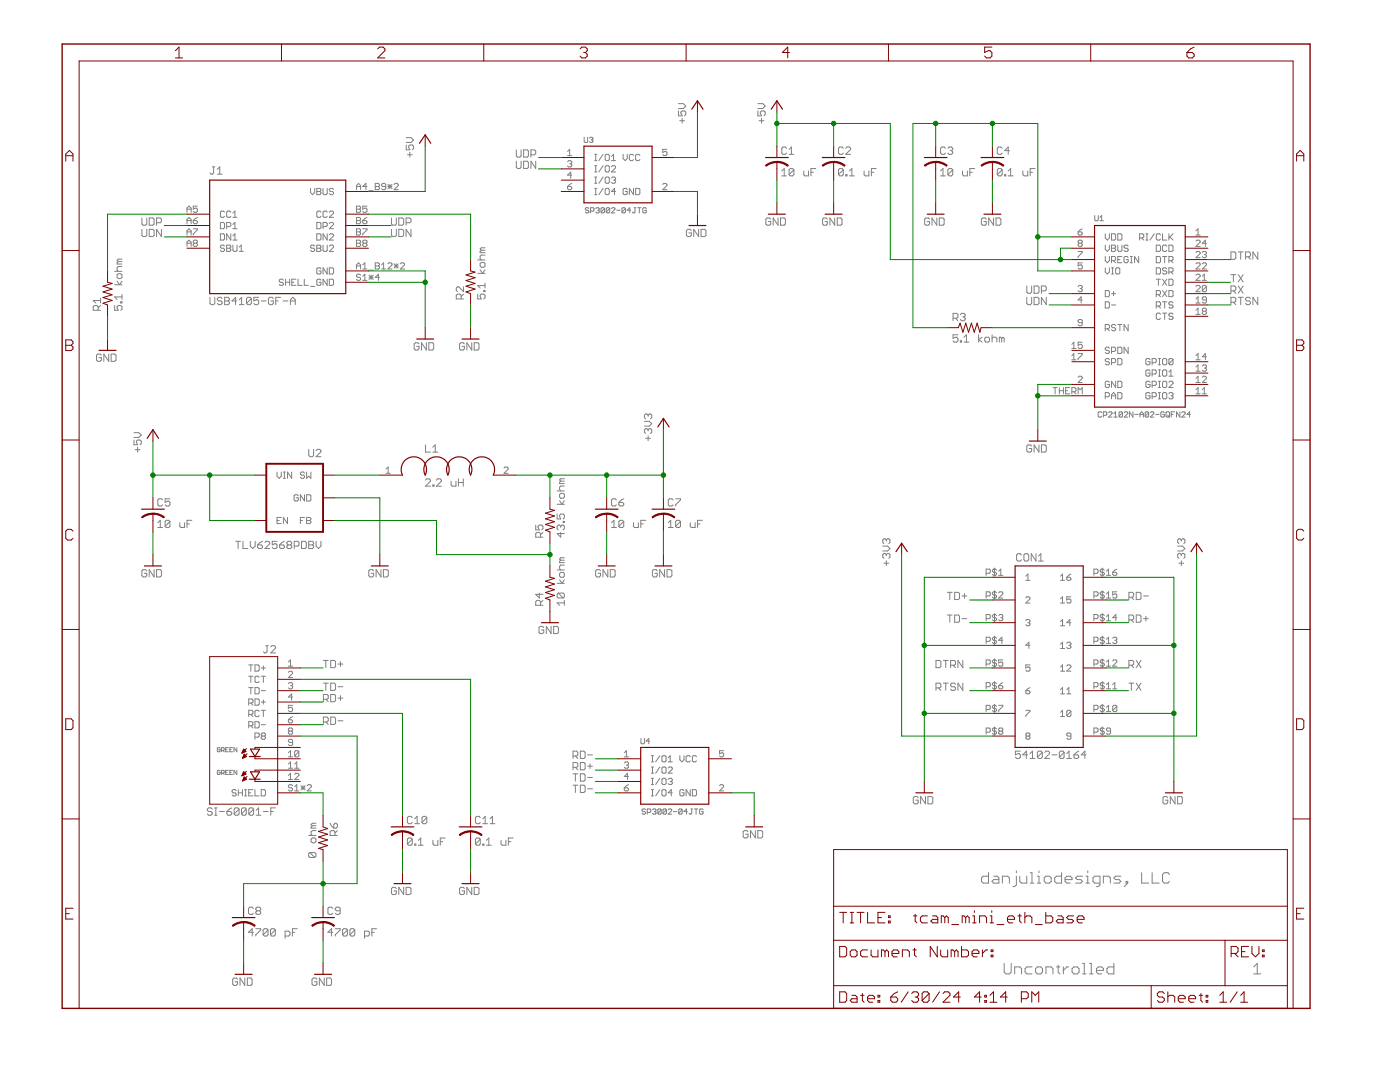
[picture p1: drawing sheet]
<svg xmlns="http://www.w3.org/2000/svg" width="279mm" height="216mm" viewBox="0 0 279 216" stroke-linecap="round" stroke-linejoin="round" font-family="sans-serif">
<g fill="none" stroke="#808080" stroke-width=".2">
<path d="M42.4 33.3h.5M42.6 33.3v1.2l-.2 .3h-.3l-.2-.3M43.4 34.8h.9M43.4 33.8l.5-.5v1.5M62 37.6v.8l.4 .4 .4-.4v-.8M63.2 37.6h.7l.2 .2-.2 .4 .2 .4-.2 .2h-.7zM63.2 38.2h.7M64.5 37.6v1l.2 .2h.4l.2-.2v-1M66.6 37.8l-.2-.2h-.5l-.2 .4 .2 .2h.5l.2 .4-.2 .2h-.5l-.2-.2M71.1 37.8v-.8l.5-.4 .4 .4v.8M71.1 37.2h.9M73.2 37.2h-.8l.6-.6v1.2"/>
<path d="M73.6 38.1h.9M74.9 36.6h.6l.2 .2-.2 .4 .2 .4-.2 .2h-.6zM74.9 37.2h.6M77 37.2h-.7l-.1-.2 .1-.4h.5l.2 .2v.8l-.2 .2h-.5l-.1-.2M77.4 37.2h.8M77.4 36.8l.8 .8M77.8 36.8v.8M78.2 36.8l-.8 .8M78.7 36.8l.2-.2h.4l.2 .2v.2l-.8 .8h.8M81.1 28.9v1h.7l-.2-.5v-.2l.2-.3h.5l.2 .3v.5l-.2 .2M81.1 27.5h.9l.5 .5-.5 .4h-.9M81.3 30.9h1"/>
<path d="M81.8 30.4v.9M103 32.2v1.2l.3 .2h.5l.2-.2v-1.2M103 29.9v1.2l.3 .2h.5l.2-.2v-1.2M104.5 29.9h.7l.3 .2v1l-.3 .2h-.7zM104.5 32.2h.7l.3 .2v1l-.3 .2h-.7zM106 30.9h.7l.2-.3v-.5l-.2-.2h-.7v1.4M106.9 32.2v1.4l-.9-1.4v1.4M113.3 37.2h.6l.2 .4-.2 .2h-.4l-.2-.2zM113.3 32.3l.2-.2h.4l.2 .2-.2 .4M113.3 30.2l.4-.4v1.3M113.3 31.1h.8M113.7 32.7h.2"/>
<path d="M113.9 32.7l.2 .2-.2 .4h-.4l-.2-.2M114.1 34.9h-.8l.6-.6v1.3M114.1 36.6l-.8 .6M116.6 27.4v.9l.2 .1h.3l.2-.1v-.9M117.6 27.6l.2-.2h.4l.1 .2-.1 .3M118 27.9h.2M118.2 27.9l.1 .2-.1 .3h-.4l-.2-.1M118.7 37.6h.4M118.7 38.8h.4M118.7 30.8h.4M118.7 32h.4M118.7 34.3h.4"/>
<path d="M118.7 33.1h.4M118.7 36.6h.4M118.7 35.3h.4M118.9 30.8v1.2M118.9 33.1v1.2M118.9 35.3v1.3M118.9 37.6v1.2M120.4 30.8l-.9 1.2M120.4 33.1l-.9 1.2M120.4 35.3l-.9 1.3M120.4 37.6l-.9 1.2M120.8 37.8l.2-.2h.4l.2 .2v.8l-.2 .2h-.4l-.2-.2z"/>
<path d="M121 30.8h.4l.2 .2v.8l-.2 .2h-.4l-.2-.2v-.8zM121 33.1h.4l.2 .2v.8l-.2 .2h-.4l-.2-.2v-.8zM121 35.3h.4l.2 .2v.9l-.2 .2h-.4l-.2-.2v-.9zM122 31.2l.4-.4v1.2M122 32h.9M122 33.3l.2-.2h.4l.3 .2v.2l-.9 .8h.9M122 35.5l.2-.2h.4l.3 .2-.3 .4M122.4 35.9h.2M122.6 35.9l.3 .3-.3 .4h-.4l-.2-.2M122.9 38.2h-.9l.6-.6v1.2M124.4 30.8v.8l.4 .4 .4-.4v-.8M125.2 37.8l-.2-.2h-.4l-.2 .2v.8l.2 .2h.4l.2-.2v-.4h-.4"/>
<path d="M126.4 37.6v1.2l-.8-1.2v1.2M126.4 31l-.2-.2h-.4l-.2 .2v.8l.2 .2h.4l.2-.2M126.9 37.6h.6l.2 .2v.8l-.2 .2h-.6zM127.7 31l-.2-.2h-.4l-.2 .2v.8l.2 .2h.4l.2-.2M132.3 36.8l.2-.2h.4l.2 .2v.2l-.8 .8h.8M133.1 29.8h-.8v.6l.6-.2 .2 .2v.4l-.2 .3h-.4l-.2-.3M135.4 22.1v1h.7l-.2-.5v-.2l.2-.3h.5l.3 .3v.5l-.3 .2M135.4 20.7h1l.5 .5-.5 .5h-1M135.7 24.1h.9M136.1 23.6v1M151.3 22.1v1h.7l-.3-.5v-.2l.3-.3h.5l.2 .3v.5l-.2 .2M151.3 20.7h.9l.5 .5-.5 .5h-.9"/>
<path d="M151.5 24.1h1M152 23.6v1M156 34.1l.5-.5v1.5M156 35.1h1M157 29.6l-.3-.3h-.4l-.3 .3v.9l.3 .3h.4l.3-.3M157.5 30.8h.9M157.5 29.8l.4-.5v1.5M158.4 33.9v.9l-.2 .3h-.5l-.2-.3M158.4 33.9l-.2-.3h-.5l-.2 .3v.9M158.4 33.9l-.9 .9M160.4 34.1v.7l.2 .3h.8v-1M161.8 34.4h.5"/>
<path d="M162.8 33.6h-1v1.5M168.3 33.9v.9l-.2 .3h-.5l-.3-.3M168.3 33.9l-.2-.3h-.5l-.3 .3v.9M168.3 29.6l-.2-.3h-.5l-.3 .3v.9l.3 .3h.5l.2-.3M168.3 33.9l-1 .9M168.8 34.8h.2v.3h-.2zM168.8 29.6l.2-.3h.5l.3 .3v.2l-1 1h1M169.5 35.1h1M169.5 34.1l.5-.5v1.5M172.4 34.1v.7l.3 .3h.7v-1M173.9 34.4h.5M174.9 33.6h-1v1.5"/>
<path d="M187.7 35.1h1M187.7 34.1l.5-.5v1.5M188.7 29.6l-.3-.3h-.4l-.3 .3v.9l.3 .3h.4l.3-.3M189.2 29.6l.2-.3h.5l.2 .3v.2l-.2 .3M189.7 30.1h.2M189.9 30.1l.2 .2v.2l-.2 .3h-.5l-.2-.3M190.1 33.9v.9l-.2 .3h-.5l-.2-.3M190.1 33.9l-.2-.3h-.5l-.2 .3v.9M190.1 33.9l-.9 .9M192.1 34.1v.7l.2 .3h.8v-1M193.5 34.4h.5M194.5 33.6h-1v1.5"/>
<path d="M200 33.9v.9l-.3 .3h-.4l-.3-.3M200 33.9l-.3-.3h-.4l-.3 .3v.9M200 29.6l-.3-.3h-.4l-.3 .3v.9l.3 .3h.4l.3-.3M200 33.9l-1 .9M200.5 34.8h.2v.3h-.2zM201.2 35.1h1M201.2 34.1l.5-.5v1.5M201.5 30.1h-1l.7-.8v1.5M204.1 34.1v.7l.3 .3h.7v-1M205.6 34.4h.5M206.6 33.6h-1v1.5M20.1 60h-1.5l.5 .5"/>
<path d="M20.1 59.5v1M22.9 56.8h1.4M22.9 54.1h1.4M23.4 56.1l.5 .7 .4-.7M23.6 52.2l-.2 .2v.3h.9M23.6 54.6h.5l.2 .3v.5l-.2 .2h-.5l-.2-.2v-.5zM23.6 52.2h.7M24.3 53.2h-.7l-.2 .2v.5l.2 .2M24.3 58.8v.9M24.3 59.2h-1.4l.5 .5M24.3 51.7h-.7l-.2 .2 .2 .3M28.3 43.5v1.2l.3 .2h.4l.3-.2v-1.2"/>
<path d="M28.3 45.8v1.2l.3 .2h.4l.3-.2v-1.2M29.8 43.5h.7l.3 .2v1l-.3 .2h-.7zM29.8 45.8h.7l.3 .2v1l-.3 .2h-.7zM31.2 44.4h.8l.2-.2v-.5l-.2-.2h-.8v1.4M32.2 45.8v1.4l-1-1.4v1.4M37.3 42.4v-.9l.4-.4 .4 .4v.9M37.3 44.6v-.8l.4-.4 .4 .4v.8M37.3 46.9v-.8l.4-.4 .4 .4v.8M37.3 49.2v-.9l.4-.4 .4 .4v.9M37.3 41.7h.8M37.3 44h.8M37.3 46.3h.8"/>
<path d="M37.3 48.5h.8M38.6 44h.6l.2 .4-.2 .2h-.4l-.2-.2zM38.6 45.7h.8v.2l-.8 .8v.2M38.8 48.5l-.2 .2 .2 .5h.4l.2-.2-.2-.5M38.8 48.5l-.2-.2 .2-.4h.4l.2 .2-.2 .4M38.8 48.5h.4M39.4 41.1h-.8v.6l.4-.2 .4 .2v.5l-.2 .2h-.4l-.2-.2M39.4 43.4l-.8 .6M41.9 59.3v1.2l.2 .3h.5l.3-.3v-1.2M44 44.4h.6l.2 .2v.8l-.2 .2h-.6zM44 46.7h.6l.2 .2v.8l-.2 .2h-.6zM44.3 59.6l-.2-.3h-.5l-.2 .3v.2l.2 .2h.5l.2 .3v.2l-.2 .3h-.5l-.2-.3"/>
<path d="M44.8 42.3l-.2-.2h-.4l-.2 .2v.9l.2 .2h.4l.2-.2M44.8 49.1l-.2-.2h-.4l-.2 .4 .2 .2h.4l.2 .5-.2 .2h-.4l-.2-.2M44.8 59.3h.8l.2 .3v.2l-.2 .2 .2 .3v.2l-.2 .3h-.8zM45.2 45.2h.6l.3-.2v-.4l-.3-.2h-.6v1.2M45.2 48.9h.6l.3 .2-.3 .4 .3 .5-.3 .2h-.6zM45.2 49.5h.6M46.1 42.3l-.3-.2h-.4l-.2 .2v.9l.2 .2h.4l.3-.2M46.1 46.7v1.2l-.9-1.2v1.2M46.5 43.4h.8M46.5 42.5l.4-.4v1.3M46.5 44.8l.4-.4v1.2M46.5 47.1l.4-.4v1.2"/>
<path d="M46.5 45.6h.8M46.5 47.9h.8M46.5 48.9v1.1l.2 .2h.4l.2-.2v-1.1M47.7 50.2h.9M47.7 49.3l.5-.4v1.3M47.8 59.8l.4-.5v1.5M50.2 59.6v.9l-.3 .3h-.5l-.2-.3M50.2 59.6l-.3-.3h-.5l-.2 .3v.9M50.2 59.6l-1 .9M51.6 59.3h-.9v.7l.4-.2h.3l.2 .2v.5l-.2 .3h-.5l-.2-.3M54.5 59.6l-.2-.3h-.5l-.2 .3v.9l.2 .3h.5l.2-.3v-.5h-.4M56 59.3h-1v1.5"/>
<path d="M56.6 55.9l-.3-.2h-.4l-.2 .2 .2 .4h.4l.3 .2-.3 .4h-.4l-.2-.2M57 56.3h.8M57 55.7v1.2M57.8 55.7v1.2M58.2 56.3h.4M59.1 55.7h-.9v1.2h.9M59.5 55.7v1.2h.8M60.7 55.7v1.2h.9M62 57.1h.8M62.8 49.1l-.2-.2h-.4l-.2 .2 .2 .4h.4l.2 .2-.2 .5h-.4l-.2-.2M63.2 44.4h.7l.2 .2v.8l-.2 .2h-.7zM63.2 46.7h.7l.2 .2v.8l-.2 .2h-.7z"/>
<path d="M63.2 48.9h.7l.2 .2-.2 .4 .2 .5-.2 .2h-.7zM63.2 49.5h.7M64.1 53.6l-.2-.2h-.5l-.2 .2v.9l.2 .2h.5l.2-.2v-.4h-.5M64.1 55.9l-.2-.2h-.5l-.2 .2v.8l.2 .2h.5l.2-.2v-.4h-.5M64.1 42.3l-.2-.2h-.5l-.2 .2v.9l.2 .2h.5l.2-.2M64.5 45.2h.6l.2-.2v-.4l-.2-.2h-.6v1.2M64.5 48.9v1.1l.2 .2h.4l.2-.2v-1.1M65.3 42.3l-.2-.2h-.4l-.2 .2v.9l.2 .2h.4l.2-.2M65.3 46.7v1.2l-.8-1.2v1.2M65.3 53.4v1.3l-.8-1.3v1.3M65.3 55.7v1.2l-.8-1.2v1.2M65.7 42.3l.2-.2h.5l.2 .2v.2l-.9 .9h.9"/>
<path d="M65.7 44.6l.2-.2h.5l.2 .2v.2l-.9 .8h.9M65.7 46.9l.2-.2h.5l.2 .2v.2l-.9 .8h.9M65.7 49.1l.2-.2h.5l.2 .2v.2l-.9 .9h.9M65.7 53.4h.7l.2 .2v.9l-.2 .2h-.7zM65.7 55.7h.7l.2 .2v.8l-.2 .2h-.7zM71.1 41.7h.7M71.1 41.1h.7l.2 .2-.2 .4 .2 .5-.2 .2h-.7zM71.1 45.7h.7l.2 .2-.2 .4 .2 .4-.2 .2h-.7zM71.1 44h.7M71.1 43.4h.7l.2 .2-.2 .4 .2 .4-.2 .2h-.7zM71.1 47.9h.7l.2 .2-.2 .4 .2 .5-.2 .2h-.7zM71.1 46.3h.7"/>
<path d="M71.1 48.5h.7M71.1 53.7v-.8l.5-.4 .4 .4v.8M71.1 53.1h.9M72 54.9l-.2-.2h-.4l-.3 .2 .3 .4h.4l.2 .5-.2 .1h-.4l-.3-.1M72.4 45.7h.8v.2l-.8 .8v.2M72.4 44h.6l.2 .4-.2 .2h-.4l-.2-.2zM72.4 52.9l.4-.4v1.2M72.4 55.1l.4-.4v1.2M72.4 53.7h.8M72.4 55.9h.8M72.6 48.5l-.2-.2 .2-.4h.4l.2 .2-.2 .4M72.6 48.5h.4"/>
<path d="M72.6 48.5l-.2 .2 .2 .5h.4l.2-.2-.2-.5M73.2 41.1h-.8v.6l.4-.2 .4 .2v.5l-.2 .2h-.4l-.2-.2M73.2 43.4l-.8 .6M73.6 53.9h.9M73.6 55.3h.9M73.6 54.9l.9 .9M74.1 54.9v.9M74.5 54.9l-.9 .9M74.9 52.5h.6l.2 .1-.2 .5 .2 .4-.2 .2h-.6zM74.9 53.1h.6M75.7 55.3h-.8l.6-.6v1.2M76.2 52.9l.4-.4v1.2"/>
<path d="M76.2 53.7h.8M77.4 52.6l.2-.1h.4l.2 .1v.3l-.8 .8h.8M78.1 43.5v1.2l.3 .2h.4l.3-.2v-1.2M78.1 45.8v1.2l.3 .2h.4l.3-.2v-1.2M78.7 53.1h.8M78.7 52.6l.8 .9M79.1 52.6v.9M79.5 52.6l-.8 .9M79.6 43.5h.7l.3 .2v1l-.3 .2h-.7zM79.6 45.8h.7l.3 .2v1l-.3 .2h-.7zM79.9 52.6l.2-.1h.4l.2 .1v.3l-.8 .8h.8M81 44.4h.8l.2-.2v-.5l-.2-.2h-.8v1.4"/>
<path d="M82 45.8v1.4l-1-1.4v1.4M92 59.6v-.7l-.2-.2h-.5l-.2 .2v.7h1.4M92.5 57.2v1l-1-1h-.2l-.2 .3v.5l.2 .2M92.5 58.7l-.5 .5M95.3 58.7v.9h.8l-.3-.4v-.3l.3-.2h.4l.3 .2v.5l-.3 .2M95.3 54.5h1.5M95.3 51.9h1.5M95.8 53.8l.5 .7 .5-.7M96.1 49.9l-.3 .3v.2h1M96.1 52.4h.4l.3 .2v.5l-.3 .2h-.4l-.3-.2v-.5zM96.1 49.9h.7M96.5 58h.3v.2h-.3z"/>
<path d="M96.8 50.9h-.7l-.3 .2v.5l.3 .3M96.8 56.5v1M96.8 57h-1.5l.5 .5M96.8 49.4h-.7l-.3 .3 .3 .2M117.5 41.6l-.2-.2h-.3l-.2 .2 .2 .4h.3l.2 .1-.2 .4h-.3l-.2-.2M117.9 42.1h.5l.2-.1v-.4l-.2-.2h-.5v1.1M118.9 41.6l.2-.2h.3l.2 .2-.2 .4M119.3 42h.1M119.4 42l.2 .1-.2 .4h-.3l-.2-.2M120.6 41.6l-.6 .7M120.6 41.6l-.1-.2h-.4l-.1 .2v.7M120.6 41.6v.7l-.1 .2h-.4l-.1-.2"/>
<path d="M121.7 41.6l-.2-.2h-.3l-.2 .2v.7M121.7 41.6v.7l-.2 .2h-.3l-.2-.2M121.7 41.6l-.7 .7M122 41.6l.2-.2h.4l.1 .2v.2l-.7 .7h.7M123.1 42h.7M124.8 41.6l-.1-.2h-.4l-.2 .2v.7M124.8 41.6v.7l-.1 .2h-.4l-.2-.2M124.8 41.6l-.7 .7M125.9 42h-.7l.5-.6v1.1M126.6 41.4h.3M126.7 41.4v.9l-.1 .2-.4-.2M127.3 41.4h.7"/>
<path d="M127.6 41.4v1.1M129 41.6l-.2-.2h-.3l-.2 .2v.7l.2 .2h.3l.2-.2v-.3h-.4M138 46l-.3-.2h-.5l-.2 .2v1l.2 .2h.5l.3-.2v-.5h-.5M139.4 45.8v1.4l-.9-1.4v1.4M139.9 45.8h.7l.3 .2v1l-.3 .2h-.7zM153.8 43.7l-.2-.2h-.5l-.3 .2v1l.3 .2h.5l.2-.2v-.5h-.5M155.3 43.5v1.4l-1-1.4v1.4M155.8 43.5h.7l.2 .2v1l-.2 .2h-.7zM165.1 43.7l-.2-.2h-.5l-.2 .2v1l.2 .2h.5l.2-.2v-.5h-.4M166.6 43.5v1.4l-1-1.4v1.4M167.1 43.5h.7l.2 .2v1l-.2 .2h-.7zM185.5 43.7l-.2-.2h-.5l-.3 .2v1l.3 .2h.5l.2-.2v-.5h-.5"/>
<path d="M187 43.5v1.4l-1-1.4v1.4M187.5 43.5h.7l.2 .2v1l-.2 .2h-.7zM196.8 43.7l-.2-.2h-.5l-.2 .2v1l.2 .2h.5l.2-.2v-.5h-.5M198.3 43.5v1.4l-1-1.4v1.4M198.8 43.5h.7l.2 .2v1l-.2 .2h-.7zM204.9 57.1v1.2l.3 .2h.4l.3-.2v-1.2M204.9 59.3v1.2l.3 .3h.4l.3-.3v-1.2M206.4 57.1h.7l.2 .2v1l-.2 .2h-.7zM206.4 59.3h.7l.2 .3v.9l-.2 .3h-.7zM207.8 58h.8l.2-.2v-.5l-.2-.2h-.8v1.4M208.8 59.3v1.5l-1-1.5v1.5M215.2 57.2l.2-.2h.4l.2 .2-.2 .4"/>
<path d="M215.2 46.3h.6l.2 .4-.2 .2h-.4l-.2-.2zM215.2 50.2h.8v.2l-.8 .8v.2M215.4 48.5l-.2 .2 .2 .5h.4l.2-.2-.2-.5M215.4 48.5l-.2-.2 .2-.4h.4l.2 .2-.2 .4M215.4 48.5h.4M215.6 57.6h.2M215.8 57.6l.2 .2-.2 .4h-.4l-.2-.2M216 52.5h-.8v.6l.6-.2 .2 .2v.4l-.2 .2h-.4l-.2-.2M216 59.9h-.8l.6-.7v1.3M216 45.7l-.8 .6M218.5 43v.9l.2 .1h.3l.2-.1v-.9M219.5 44h.7"/>
<path d="M219.5 43.4l.4-.4v1M220.6 58h.6l.2 .2v.8l-.2 .2h-.6zM220.6 46.7v.8l.4 .4 .4-.4v-.8M220.6 48.9v.8l.4 .5 .4-.5v-.8M220.6 51.2v.8l.4 .4 .4-.4v-.8M220.6 53.4v.9l.4 .4 .4-.4v-.9M221.8 46.7h.6l.3 .2v.8l-.3 .2h-.6zM221.8 48.9h.6l.3 .2-.3 .4 .3 .5-.3 .2h-.6zM221.8 49.5h.6M221.8 53.4h.4M221.8 54.7h.4M221.8 52h.6l.3-.2v-.4l-.3-.2h-.6v1.2"/>
<path d="M221.8 58.6h.9M222 53.4v1.3M222.2 52l.5 .4M222.2 58.2v.8M222.7 53.6l.2-.2h.4l.2 .2v.9l-.2 .2h-.4l-.2-.2zM223.1 46.7h.6l.2 .2v.8l-.2 .2h-.6zM223.1 48.9v1.1l.2 .2h.4l.2-.2v-1.1M223.1 51.8h.4M223.9 51.2h-.8v1.2h.8M225.1 49.1l-.2-.2h-.4l-.2 .4 .2 .2h.4l.2 .5-.2 .2h-.4l-.2-.2M225.1 51.4l-.2-.2h-.4l-.2 .2v.8l.2 .2h.4l.2-.2v-.4h-.4M225.6 52.4h.4"/>
<path d="M225.6 51.2h.4M225.8 51.2v1.2M227.2 51.2v1.2l-.8-1.2v1.2M227.4 47.5h.6l.3-.2v-.4l-.3-.2h-.6v1.2M227.8 47.5l.5 .4M228.7 47.9h.4M228.7 46.7h.4M228.9 46.7v1.2M230.4 46.7l-.9 1.2M230.8 58.8h.6l.2-.2v-.4l-.2-.2h-.6v1.2M230.8 48.9h.6l.2 .2v.9l-.2 .2h-.6zM230.8 53.4h.6l.2 .2v.9l-.2 .2h-.6z"/>
<path d="M230.8 51.2h.6l.2 .2v.8l-.2 .2h-.6zM230.8 55.7h.8M231.2 55.7v1.2M231.2 58.8l.4 .4M231.6 46.9l-.2-.2h-.4l-.2 .2v.8l.2 .2h.4l.2-.2M232 46.7v1.2h.9M232 51.2h.9M232 55.7l.9 1.2M232 58l.9 1.2M232.4 51.2v1.2M232.9 49.1l-.3-.2h-.4l-.2 .2v.9l.2 .2h.4l.3-.2M232.9 53.6l-.3-.2h-.4l-.2 .2 .2 .5h.4l.3 .2-.3 .4h-.4l-.2-.2"/>
<path d="M232.9 55.7l-.9 1.2M232.9 58l-.9 1.2M233.3 58h.6l.2 .2v.8l-.2 .2h-.6zM233.3 48.9h.6l.2 .2v.9l-.2 .2h-.6zM233.3 54.3h.6l.2-.2v-.5l-.2-.2h-.6v1.3M233.3 55.7h.6l.2 .2v.8l-.2 .2h-.6zM233.3 52h.6l.2-.2v-.4l-.2-.2h-.6v1.2M233.3 46.7v1.2M233.5 47.3l.6 .6M233.7 52l.4 .4M233.7 54.3l.4 .4M234.1 46.7l-.8 .8"/>
<path d="M238.7 57.2l.2-.2h.4l.2 .2v.2l-.8 .8h.8M238.7 48.1l.2-.2h.4l.2 .2v.2l-.8 .9h.8M238.7 46.9h.8M238.7 52.6l.2-.1h.4l.2 .1v.3l-.8 .8h.8M238.7 54.9l.2-.2h.4l.2 .2v.2l-.8 .8h.8M238.7 50.4l.2-.2h.4l.2 .2v.2l-.8 .8h.8M238.7 59.6l.4-.4v1.3M238.7 46.1l.4-.4v1.2M239.9 52.6l.2-.1h.5l.2 .1v.3l-.9 .8h.9M239.9 55.9h.9M239.9 50.4l.2-.2h.5l.2 .2-.2 .4M239.9 55.1l.4-.4v1.2"/>
<path d="M240.3 50.8h.3M240.6 50.8l.2 .2-.2 .4h-.5l-.2-.2M240.8 59.9h-.7l-.2-.3 .2-.4h.5l.2 .2v.9l-.2 .2h-.5l-.2-.2M240.8 57.2l-.2-.2h-.5l-.2 .2v.8M240.8 48.5h-.9l.7-.6v1.3M240.8 57.2v.8l-.2 .2h-.5l-.2-.2M240.8 57.2l-.9 .8M245.7 58h.7l.2-.2v-.5l-.2-.2h-.7v1.4M245.7 50.3h.7l.2 .2v1l-.2 .2h-.7zM245.7 54.8h.9M246.1 54.8v1.5M246.1 58l.5 .5"/>
<path d="M247.1 59.3h1M247.1 50.3h1M247.1 54.8l1 1.5M247.1 57.1l1 1.4M247.6 50.3v1.4M247.6 59.3v1.5M248.1 54.8l-1 1.5M248.1 57.1l-1 1.4M248.6 51.2h.7l.3-.2v-.5l-.3-.2h-.7v1.4M249.1 51.2l.5 .5M249.6 59.6l-.3-.3h-.5l-.2 .3v.2l.2 .2h.5l.3 .3v.2l-.3 .3h-.5l-.2-.3M251 50.3v1.4l-1-1.4v1.4"/>
<path d="M251 59.3v1.5l-1-1.5v1.5M19.6 61.9v-.7l-.3-.2h-.5l-.2 .2v.7h1.5M20.1 61l-.5 .4M20.2 70.9l-.2-.2h-.5l-.2 .2v1l.2 .2h.5l.2-.2v-.5h-.5M21.7 70.7v1.4l-1-1.4v1.4M22.2 70.7h.7l.3 .2v1l-.3 .2h-.7zM22.9 61v.9h.7l-.2-.5v-.2l.2-.2h.5l.2 .2v.5l-.2 .2M24.1 60.2h.2v.3h-.2zM44.8 60h.8M47.2 60h-.9l.7-.7v1.5M47.8 60.8h.9M52.1 60h1"/>
<path d="M55 60h.5M56.5 60h1M58 60h.9M58 60.8v-1l.4-.5 .5 .5v1M83.6 68.6l-.2-.2h-.5l-.2 .2v1l.2 .2h.5l.2-.2v-.5h-.5M85.1 68.4v1.4l-1-1.4v1.4M85.6 68.4h.7l.3 .2v1l-.3 .2h-.7zM92.7 68.6l-.3-.2h-.5l-.2 .2v1l.2 .2h.5l.3-.2v-.5h-.5M94.1 68.4v1.4l-.9-1.4v1.4M94.6 68.4h.8l.2 .2v1l-.2 .2h-.8zM190.2 63.5h.7l.3-.3v-.4l-.3-.3h-.7v1.5M190.7 63.5l.5 .5"/>
<path d="M191.2 66.8h-1v.7l.5-.2h.2l.3 .2v.5l-.3 .3h-.5l-.2-.3M191.7 68h.2v.3h-.2zM191.7 62.8l.2-.3h.5l.2 .3v.2l-.2 .2M192.2 63.2h.2M192.4 68.3h1M192.4 67.3l.5-.5v1.5M192.4 63.2l.2 .3v.2l-.2 .3h-.5l-.2-.3M195.3 66.8v1.5M196 67.3l-.7 .5 .7 .5M196.8 67.3h.5l.2 .2v.5l-.2 .3h-.5l-.3-.3v-.5zM198 67.5l.2-.2h.5l.2 .2v.8M198 66.8v1.5"/>
<path d="M199.9 67.5l.3-.2 .2 .2v.8M199.9 67.5l-.2-.2h-.3v1M199.9 67.5v.8M210.1 77.3h.9M210.6 77.3v1.3M211.4 77.3v1.3M211.4 78h.8M212.2 77.3v1.3M212.7 78h.4M213.5 77.3h-.8v1.3h.8M213.9 78.2h.6l.2-.2v-.4l-.2-.3h-.6v1.3M213.9 71.8h.8"/>
<path d="M213.9 68.7l.4-.4v1.2M213.9 71l.4-.5v1.3M213.9 69.5h.8M214.3 78.2l.4 .4M215.2 70.5h.8v.3l-.8 .8v.2M215.2 75.3l.2-.2h.4l.2 .2v.2l-.8 .8h.8M215.2 78.6v-1.3l.4 .5 .4-.5v1.3M216 64.4h-.6l-.2-.2 .2-.4h.4l.2 .2v.8l-.2 .2h-.4l-.2-.2M216 68.3h-.8v.6l.6-.2 .2 .2v.4l-.2 .2h-.4l-.2-.2M220.6 60.2h.6l.2 .2v.9l-.2 .2h-.6zM220.6 65.6h.6l.2-.2v-.4l-.2-.3h-.6v1.3M220.6 79.2h.6l.2-.2v-.5l-.2-.2h-.6v1.3"/>
<path d="M221 65.6l.4 .4M221.4 69.5l-.2-.2h-.4l-.2 .2 .2 .4h.4l.2 .2-.2 .4h-.4l-.2-.2M221.4 71.8l-.2-.3h-.4l-.2 .5 .2 .2h.4l.2 .4-.2 .2h-.4l-.2-.2M221.4 76.3l-.2-.2h-.4l-.2 .2v.8l.2 .2h.4l.2-.2v-.4h-.4M221.8 70.1h.6l.3-.2v-.4l-.3-.2h-.6v1.2M221.8 72.4h.6l.3-.2v-.4l-.3-.3h-.6v1.3M221.8 79.6v-.8l.4-.5 .5 .5v.8M221.8 60.9h.9M221.8 79h.9M222.7 65l-.3-.3h-.4l-.2 .3 .2 .4h.4l.3 .2-.3 .4h-.4l-.2-.2M222.7 76.1v1.2l-.9-1.2v1.2M223.1 69.3h.6l.2 .2v.8l-.2 .2h-.6z"/>
<path d="M223.1 71.5h.6l.2 .3v.8l-.2 .2h-.6zM223.1 76.1h.6l.2 .2v.8l-.2 .2h-.6zM223.1 78.3h.6l.2 .2v.9l-.2 .2h-.6zM223.1 64.7h.8M223.5 64.7v1.3M225.1 64.7v1.3l-.8-1.3v1.3M225.1 69.3v1.2l-.8-1.2v1.2M229.5 71.8l-.2-.3h-.4l-.2 .3v.8l.2 .2h.4l.2-.2v-.4h-.4M229.5 76.3l-.2-.2h-.4l-.2 .2v.8l.2 .2h.4l.2-.2v-.4h-.4M229.5 78.5l-.2-.2h-.4l-.2 .2v.9l.2 .2h.4l.2-.2v-.4h-.4M229.5 74l-.2-.2h-.4l-.2 .2v.8l.2 .3h.4l.2-.3v-.4h-.4M229.9 72.4h.6l.3-.2v-.4l-.3-.3h-.6v1.3"/>
<path d="M229.9 74.6h.6l.3-.2v-.4l-.3-.2h-.6v1.3M229.9 76.9h.6l.3-.2v-.4l-.3-.2h-.6v1.2M229.9 79.2h.6l.3-.2v-.5l-.3-.2h-.6v1.3M230.8 61.1h.6l.2-.2v-.5l-.2-.2h-.6v1.3M231.2 76.1h.4M231.2 77.3h.4M231.2 78.3h.4M231.2 79.6h.4M231.2 61.1l.4 .4M231.2 71.5h.4M231.2 72.8h.4M231.2 73.8h.4"/>
<path d="M231.2 75.1h.4M231.4 71.5v1.3M231.4 73.8v1.3M231.4 76.1v1.2M231.4 78.3v1.3M231.6 62.7l-.2-.2h-.4l-.2 .2v.8l.2 .2h.4l.2-.2M232 60.2h.9M232 62.5h.9M232.2 71.5h.4l.3 .3v.8l-.3 .2h-.4l-.2-.2v-.8zM232.2 73.8h.4l.3 .2v.8l-.3 .3h-.4l-.2-.3v-.8zM232.2 76.1h.4l.3 .2v.8l-.3 .2h-.4l-.2-.2v-.8zM232.2 78.3h.4l.3 .2v.9l-.3 .2h-.4l-.2-.2v-.9z"/>
<path d="M232.4 60.2v1.3M232.4 62.5v1.2M233.3 76.3l.2-.2h.4l.2 .2v.2l-.8 .8h.8M233.3 78.5l.2-.2h.4l.2 .2-.2 .5M233.3 75.1h.8M233.3 74.2l.4-.4v1.3M233.7 79h.2M233.9 79l.2 .2-.2 .4h-.4l-.2-.2M234.1 60.4l-.2-.2h-.4l-.2 .4 .2 .3h.4l.2 .4-.2 .2h-.4l-.2-.2M234.1 62.7l-.2-.2h-.4l-.2 .4 .2 .2h.4l.2 .4-.2 .2h-.4l-.2-.2M234.1 71.8l-.2-.3h-.4l-.2 .3v.8M234.1 71.8v.8l-.2 .2h-.4l-.2-.2"/>
<path d="M234.1 71.8l-.8 .8M238.7 73.2l.4-.4v1.3M238.7 60.5h.8M238.7 76.3h.8M238.7 78.6h.8M238.7 61.9l.4-.4v1.2M238.7 71l.4-.5v1.3M238.7 75.5l.4-.4v1.2M238.7 77.8l.4-.5v1.3M238.7 62.7h.8M238.7 71.8h.8M238.7 74.1h.8"/>
<path d="M239.9 75.3l.2-.2h.5l.2 .2v.2l-.9 .8h.9M239.9 78.6h.9M239.9 73l.2-.2h.5l.2 .2-.2 .4M239.9 77.8l.4-.5v1.3M240.1 62.1l-.2-.2 .2-.4h.5l.2 .2-.2 .4M240.1 62.1l-.2 .2 .2 .4h.5l.2-.2-.2-.4M240.1 62.1h.5M240.3 73.4h.3M240.6 73.4l.2 .2-.2 .5h-.5l-.2-.2M240.8 71.2h-.9l.7-.7v1.3M245.7 60.3h.7l.2-.3v-.4l-.2-.3h-.7v1.5M246.1 60.3l.5 .5"/>
<path d="M26.7 87.8v1h.8l-.3-.5v-.3l.3-.2h.4l.3 .2v.5l-.3 .3M26.7 86.3h1l.5 .5-.5 .5h-1M27 89.7h.9M27.5 89.2v1M32.4 99.8l-.2-.3h-.5l-.2 .3v.9l.2 .3h.5l.2-.3M33.9 99.5h-.9v.7l.4-.2h.3l.2 .2v.5l-.2 .3h-.5l-.2-.3M55.3 94.2v.8l.4 .4 .4-.4v-.8M56.6 94.2h.4M56.6 95.4h.4M56.7 94.2v1.2M58.2 94.2v1.2l-.8-1.2v1.2M59.5 98.9l-.2-.2h-.4l-.2 .2v.9l.2 .2h.4l.2-.2v-.5h-.4"/>
<path d="M60.8 94.4l-.2-.2h-.4l-.3 .2 .3 .4h.4l.2 .2-.2 .4h-.4l-.3-.2M60.8 98.7v1.3l-.9-1.3v1.3M61.2 94.2v1.2l.4-.4 .4 .4v-1.2M61.2 98.7h.6l.2 .2v.9l-.2 .2h-.6zM61.6 89.7v1.2l.3 .2h.5l.2-.2v-1.2M63.1 89.9l.2-.2h.5l.3 .2v.2l-1 1h1M77 93.6l.5-.4v1.2M77 94.4h.9M84.9 88.8v1.4h1M84.9 95.8l.3-.3h.4l.3 .3v.2l-1 1h1M86.4 90.2h1M86.4 96.8h.2v.2h-.2z"/>
<path d="M86.4 89.2l.5-.4v1.4M87.1 95.8l.3-.3h.4l.3 .3v.2l-1 1h1M90 96v.8l.3 .2h.7v-1M91.5 95.5v1.5M91.5 96.3h1M92.5 95.5v1.5M100.6 93.4l.2-.2h.4l.2 .2v.2l-.8 .8h.8M111.2 98h1.4M111.7 98.7l.2-.3h.5l.2 .3v.5l-.2 .2h-.5l-.2-.2zM111.7 99.9l.4 .7 .5-.7M111.9 96l-.2 .2v.3h.9M111.9 96h.7"/>
<path d="M112.6 97h-.7l-.2 .2v.5l.2 .3M112.6 95.5h-.7l-.2 .3 .2 .2M123 99.8l-.2-.3h-.5l-.3 .3v.9l.3 .3h.5l.2-.3M124.5 99.5l-.5 .3-.5 .4M128.6 84.1h1l.5 .4-.5 .5h-1M128.9 87.5h.9M129.3 82.8v.3M129.3 85.8v.2M129.3 87v.9M129.3 85.8l-.2-.3h-.2l-.3 .3v.5l.3 .2M129.3 82.8l-.2-.2h-.2l-.3 .2v.5l.3 .3M129.3 85.8l.3-.3h.2l.3 .3v.5l-.3 .2"/>
<path d="M129.3 82.8l.3-.2h.2l.3 .2v.5l-.3 .3M134.3 99.8l-.2-.3h-.5l-.2 .3v.9l.2 .3h.5l.2-.3M134.8 99.5h1v.3l-1 .9v.3M205.9 89l-.3-.2h-.4l-.3 .2v1l.3 .2h.4l.3-.2v-.5h-.5M207.3 88.8v1.4l-.9-1.4v1.4M207.8 88.8h.8l.2 .2v1l-.2 .2h-.8zM219.9 82.4l-.2-.2h-.4l-.1 .2v.6l.1 .2h.4l.2-.2M220.2 82.9h.5l.2-.2v-.3l-.2-.2h-.5v1M221.2 82.4l.2-.2h.4l.1 .2v.1l-.7 .7h.7M222.3 83.2h.7M222.3 82.5l.3-.3v1M224 82.4l-.1-.2h-.4l-.2 .2v.6"/>
<path d="M224 82.4v.6l-.1 .2h-.4l-.2-.2M224 82.4l-.7 .6M224.4 82.4l.1-.2h.4l.2 .2v.1l-.7 .7h.7M226.1 82.2v1l-.7-1v1M226.5 82.7h.6M227.5 82.7h.7M227.5 83.2v-.7l.3-.3 .4 .3v.7M229.2 82.4l-.1-.2h-.4l-.2 .2v.6M229.2 82.4v.6l-.1 .2h-.4l-.2-.2M229.2 82.4l-.7 .6M229.6 82.4l.2-.2h.3l.2 .2v.1l-.7 .7h.7M230.6 82.7h.7"/>
<path d="M232.4 82.4l-.2-.2h-.4l-.1 .2v.6l.1 .2h.4l.2-.2v-.3h-.4M232.9 82.2h.3l.2 .2v.6l-.2 .2h-.3l-.2-.2v-.6zM233 82.9l.4 .3M233.7 82.7h.4M234.4 82.2h-.7v1M235.5 82.2v1l-.7-1v1M235.8 82.4l.2-.2h.3l.2 .2v.1l-.7 .7h.7M237.6 82.7h-.7l.5-.5v1M29.3 113.9l-.3-.2h-.4l-.3 .2v1l.3 .2h.4l.3-.2v-.5h-.5M30.8 113.7v1.4l-1-1.4v1.4M31.2 113.7h.8l.2 .2v1l-.2 .2h-.8zM31.5 104.3l.5-.5v1.5"/>
<path d="M31.5 105.3h.9M33.9 104.1v.9l-.2 .3h-.5l-.2-.3M33.9 104.1l-.2-.3h-.5l-.2 .3v.9M33.9 104.1l-.9 .9M35.9 104.3v.7l.2 .3h.7v-1M37.3 104.5h.5M38.3 103.8h-1v1.5M47 108h1M47.5 108v1.5M48.5 108v1.5h1M50 108v1l.4 .5 .5-.5v-1M51.4 108.7h.7l.3 .3v.2l-.3 .3h-.5l-.2-.3z"/>
<path d="M52.4 108l-.5 .2-.5 .5M52.9 108.2l.2-.2h.5l.2 .2v.3l-.9 1h.9M55.3 108h-1v.7l.5-.2h.3l.2 .2v.5l-.2 .3h-.5l-.3-.3M55.3 103.9h.4M55.8 108.7h.7l.2 .3v.2l-.2 .3h-.5l-.2-.3zM56.1 103.3h-.8v1.2h.8M56.7 108l-.9 .7M57.4 103.3v1.2l-.8-1.2v1.2M57.5 108.7l-.2-.2v-.3l.2-.2h.5l.2 .2v.3l-.2 .2M57.5 108.7l-.2 .3v.2l.2 .3h.5l.2-.3v-.2l-.2-.3M57.5 108.7h.5M58.7 109h.7l.3-.3v-.5l-.3-.2h-.7v1.5"/>
<path d="M59.9 103.9h.5M60.2 108h.7l.2 .2v1l-.2 .3h-.7zM60.8 103.3h-.9v1.2M61.2 103.3h.6l.2 .1-.2 .5 .2 .4-.2 .2h-.6zM61.2 103.9h.6M61.6 108h.8l.2 .2v.3l-.2 .2 .2 .3v.2l-.2 .3h-.8zM61.6 108.7h.8M63.1 108v1l.5 .5 .5-.5v-1M74.6 113.9l-.3-.2h-.4l-.3 .2v1l.3 .2h.4l.3-.2v-.5h-.5M76 113.7v1.4l-.9-1.4v1.4M76.5 113.7h.7l.3 .2v1l-.3 .2h-.7zM106.9 104.8v.9h.7l-.2-.5v-.2l.2-.2h.5l.3 .2v.5l-.3 .2"/>
<path d="M107.6 118.3v1l-.7-.7h1.5M107.9 107.2v-.7l-.3-.3h-.5l-.2 .3v.7h1.5M108.4 119.8l-.5 .5M108.4 106.2l-.5 .5M111.2 102.6v.9h.7l-.2-.4v-.3l.2-.2h.5l.2 .2v.5l-.2 .2M111.2 116.4h1.4M111.2 113.7h1.4M111.2 100.6h1.4M111.4 118.3h1l.2 .3v.5l-.2 .2M111.4 118.3l-.2 .3v.5l.2 .2h1M111.4 118.3l1 1M111.7 114.4l.2-.2h.5l.2 .2v.5l-.2 .3h-.5l-.2-.3z"/>
<path d="M111.7 115.7l.4 .7 .5-.7M111.9 105l.2-.2h.3l.2 .2v.5l-.2 .2M111.9 105l-.2-.2h-.3l-.2 .2v.5l.2 .2M111.9 111.8l-.2 .2v.3h.9M111.9 111.8h.7M111.9 106.2v1l-.7-.7h1.4M111.9 105v.2M112.4 104h.2v.3h-.2zM112.6 119.8v1M112.6 112.8h-.7l-.2 .2v.5l.2 .2M112.6 111.3h-.7l-.2 .2 .2 .3M119.8 113.9l-.2-.2h-.5l-.2 .2v1l.2 .2h.5l.2-.2v-.5h-.4"/>
<path d="M121.3 113.7v1.4l-1-1.4v1.4M121.8 113.7h.7l.3 .2v1l-.3 .2h-.7zM122 105.3h1M122 104.3l.5-.5v1.5M123.5 100.2h.7l.3 .3v.2l-.3 .3h-.4l-.3-.3zM124.5 104.1v.9l-.3 .3h-.4l-.3-.3M124.5 104.1l-.3-.3h-.4l-.3 .3v.9M124.5 104.1l-1 .9M126.4 104.3v.7l.3 .3h.7v-1M127.9 104.5h.5M128.9 103.8h-1v1.5M131.2 113.9l-.3-.2h-.4l-.3 .2v1l.3 .2h.4l.3-.2v-.5h-.5"/>
<path d="M132.6 113.7v1.4l-.9-1.4v1.4M133.1 113.7h.7l.3 .2v1l-.3 .2h-.7zM133.4 105.3h.9M133.4 104.3l.5-.5v1.5M135.8 104.1v.9l-.2 .3h-.5l-.3-.3M135.8 104.1l-.2-.3h-.5l-.3 .3v.9M135.8 104.1l-1 .9M137.8 104.3v.7l.2 .3h.7v-1M139.2 104.5h.5M140.2 103.8h-1v1.5M176.2 109h.9l.5 .5-.5 .4h-.9M176.4 112.4h1"/>
<path d="M176.9 107.8v.2M176.9 110.7v.2M176.9 111.9v1M176.9 110.7l-.3-.3h-.2l-.2 .3v.4l.2 .3M176.9 107.8l-.3-.3h-.2l-.2 .3v.4l.2 .3M176.9 110.7l.2-.3h.3l.2 .3v.4l-.2 .3M176.9 107.8l.2-.3h.3l.2 .3v.4l-.2 .3M189.1 118.2h.9M189.5 118.2v1.4M190.5 118.2h.8l.2 .2v1l-.2 .2h-.8zM192 118.9h1M192.5 118.4v1"/>
<path d="M196.8 114.4h.6l.2-.2v-.4l-.2-.2h-.6v1.2M196.8 118.9h.6l.2-.2v-.4l-.2-.2h-.6v1.2M198.5 113.3v1.7M198.5 117.9v1.6M198.9 113.8l-.2-.2h-.4l-.2 .2 .2 .4h.4l.2 .2-.2 .4h-.4l-.2-.2M198.9 118.3l-.2-.2h-.4l-.2 .2 .2 .4h.4l.2 .2-.2 .4h-.4l-.2-.2M199.3 114.8h.8M199.3 114l.4-.4v1.2M199.3 118.3l.2-.2h.4l.2 .2v.2l-.8 .8h.8M203.9 110.7l-.3-.2h-.5l-.2 .2v1l.2 .3h.5l.3-.3M204.6 110.5h.5l.2 .2v1l-.2 .3h-.5l-.3-.3v-1zM204.7 115l.4-.4v1.2"/>
<path d="M204.7 115.8h.8M204.7 119.3l.2-.2h.4l.2 .2v.2l-.8 .8h.8M206.8 110.5v1.5l-1-1.5v1.5M207.3 112h.9M207.3 111l.4-.5v1.5M211.6 115.8h.9M211.6 115l.4-.4v1.2M211.6 119.5l.4-.4v1.2M212.9 115.2h.6l.2 .4-.2 .2h-.4l-.2-.2zM213.7 119.1h-.8v.6l.6-.2 .2 .2v.4l-.2 .2h-.4l-.2-.2M213.7 114.6l-.8 .6M218.3 114.4h.6l.2-.2v-.4l-.2-.2h-.6v1.2"/>
<path d="M218.3 118.9h.6l.2-.2v-.4l-.2-.2h-.6v1.2M220 113.3v1.7M220 117.9v1.6M220.4 113.8l-.2-.2h-.4l-.2 .4 .2 .2h.4l.2 .4-.2 .2h-.4l-.2-.2M220.4 118.3l-.2-.2h-.4l-.2 .4 .2 .2h.4l.2 .4-.2 .2h-.4l-.2-.2M220.8 114.8h.8M220.8 119.3h.8M220.8 114l.4-.4v1.2M220.8 118.5l.4-.4v1.2M222.1 114.2h.6l.2 .4-.2 .2h-.4l-.2-.2zM222.9 118.1h-.8v.6l.6-.2 .2 .2v.4l-.2 .2h-.4l-.2-.2M222.9 113.6l-.8 .6"/>
<path d="M225.3 119.2h.7l.3-.3v-.5l-.3-.2h-.7v1.4M225.8 119.2l.5 .4M226.8 118.2h.7l.2 .2v1l-.2 .2h-.7zM228.2 118.9h1M235 109h1l.5 .5-.5 .4h-1M235.3 112.4h.9M235.8 110.7l-.3-.3h-.2l-.3 .3v.4l.3 .3M235.8 110.7l.2-.3h.2l.3 .3v.4l-.3 .3M235.8 107.8l-.3-.3h-.2l-.3 .3v.4l.3 .3M235.8 107.8l.2-.3h.2l.3 .3v.4l-.3 .3M235.8 107.8v.2M235.8 110.7v.2"/>
<path d="M235.8 111.9v1M49.6 132.7h.9M49.6 134.9h.9M49.6 137.2h.9M50.1 132.7v1.2M50.1 134.9v1.3M50.1 137.2v1.3M50.9 132.7h.6l.2 .2v.8l-.2 .2h-.6zM50.9 137.2h.6l.2 .2v.8l-.2 .3h-.6zM50.9 139.5h.6l.2 .2v.8l-.2 .2h-.6zM51.7 135.1l-.2-.2h-.4l-.2 .2v.9l.2 .2h.4l.2-.2M52.1 133.3h.9"/>
<path d="M52.1 134.9h.9M52.1 137.8h.9M52.6 132.9v.8M52.6 134.9v1.3M52.6 139.7v.8M53 128.8h.5M53.3 128.8v1.2l-.3 .3h-.2l-.2-.3M54 129.1l.3-.3h.5l.2 .3v.2l-1 1h1M57.6 132.1l.4-.4v1.2M57.6 134.2l.2-.3h.4l.2 .3v.1l-.8 .9h.8M57.6 136.4l.2-.2h.4l.2 .2-.2 .4M57.6 132.9h.8"/>
<path d="M58 136.8h.2M58.2 136.8l.2 .2-.2 .5h-.4l-.2-.3M58.4 139.1h-.8l.6-.6v1.2M64.5 139.5h.8l.2-.2v-.5l-.2-.2h-.8v1.4M64.5 131.8h1M64.5 136.3h1M65 131.8v1.4M65 136.3v1.5M65 139.5l.5 .5M66 131.8h.7l.3 .2v1l-.3 .2h-.7zM66 136.3h.7l.3 .2v1l-.3 .3h-.7zM66 138.6h.7l.3 .2v1l-.3 .2h-.7z"/>
<path d="M67.5 132.5h.9M67.5 137h.9M67.5 139.3h.9M67.9 132v1M67.9 138.8v1M107.9 120.8v-.7l-.3-.3h-.5l-.2 .3v.7h1.5M108.5 125.2l-.2-.2h-.5l-.2 .2v1l.2 .2h.5l.2-.2v-.5h-.4M110 125v1.4l-1-1.4v1.4M110.5 125h.7l.2 .2v1l-.2 .2h-.7zM112.6 120.3h-1.4l.5 .5M186.8 131.8h.7l.3 .2v1l-.3 .2h-.7zM186.8 137.3h.7l.3-.3v-.5l-.3-.2h-.7v1.5"/>
<path d="M187.3 137.3l.5 .5M188.3 131.8h.9M188.3 136.3h.9M188.7 131.8v1.4M188.7 136.3v1.5M189.1 122.7h.9M189.5 122.7v1.5M189.7 132.7h.8l.2-.2v-.5l-.2-.2h-.8v1.4M190.2 132.7l.5 .5M190.5 122.7h.8l.2 .3v.9l-.2 .3h-.8zM190.7 136.5l-.2-.2h-.5l-.3 .2v.3l.3 .2h.5l.2 .3v.2l-.2 .3h-.5l-.3-.3M192 123.4h1"/>
<path d="M192.2 131.8v1.4l-1-1.4v1.4M192.2 136.3v1.5l-1-1.5v1.5M196.8 123.4h.6l.2-.1v-.5l-.2-.2h-.6v1.3M196.8 128h.6l.2-.2v-.4l-.2-.3h-.6v1.3M196.8 132.5h.6l.2-.2v-.4l-.2-.2h-.6v1.2M196.8 137h.6l.2-.2v-.4l-.2-.2h-.6v1.3M198.5 122.4v1.7M198.5 126.9v1.7M198.5 131.5v1.6M198.5 136v1.6M198.9 131.9l-.2-.2h-.4l-.2 .4 .2 .2h.4l.2 .4-.2 .2h-.4l-.2-.2M198.9 136.4l-.2-.2h-.4l-.2 .2 .2 .4h.4l.2 .2-.2 .5h-.4l-.2-.3"/>
<path d="M198.9 122.8l-.2-.2h-.4l-.2 .2 .2 .5h.4l.2 .1-.2 .5h-.4l-.2-.2M198.9 127.4l-.2-.3h-.4l-.2 .3 .2 .4h.4l.2 .2-.2 .4h-.4l-.2-.2M199.3 136.8h.6l.2 .4-.2 .3h-.4l-.2-.3zM199.3 122.8l.2-.2h.4l.2 .2-.2 .5M199.7 123.3h.2M199.9 123.3l.2 .1-.2 .5h-.4l-.2-.2M200.1 127.8h-.8l.6-.7v1.3M200.1 131.7h-.8v.6l.4-.2 .4 .2v.4l-.2 .2h-.4l-.2-.2M200.1 136.2l-.8 .6M204.7 137.8h.6l.2 .4-.2 .3h-.4l-.2-.3zM204.7 123.8l.2-.2h.4l.2 .2-.2 .4M205.1 124.2h.2"/>
<path d="M205.3 124.2l.2 .2-.2 .5h-.4l-.2-.2M205.5 132.7h-.8v.6l.4-.2 .4 .2v.4l-.2 .2h-.4l-.2-.2M205.5 128.8h-.8l.6-.7v1.3M205.5 137.2l-.8 .6M211.6 133.9h.9M211.6 138.5h.9M211.6 120.3h.9M211.6 124.9h.9M211.6 124l.4-.4v1.3M211.6 128.6l.4-.5v1.3M211.6 133.1l.4-.4v1.2M211.6 137.6l.4-.4v1.3"/>
<path d="M211.6 129.4h.9M212.9 137.6l.4-.4v1.3M212.9 132.9l.2-.2h.4l.2 .2v.2l-.8 .8h.8M212.9 138.5h.8M212.9 128.4l.2-.3h.4l.2 .3-.2 .4M213.3 128.8h.2M213.5 128.8l.2 .2-.2 .4h-.4l-.2-.2M213.7 124.2h-.8l.6-.6v1.3M218.3 137h.6l.2-.2v-.4l-.2-.2h-.6v1.3M218.3 123.4h.6l.2-.1v-.5l-.2-.2h-.6v1.3M218.3 128h.6l.2-.2v-.4l-.2-.3h-.6v1.3M218.3 132.5h.6l.2-.2v-.4l-.2-.2h-.6v1.2"/>
<path d="M220 122.4v1.7M220 126.9v1.7M220 131.5v1.6M220 136v1.6M220.4 136.4l-.2-.2h-.4l-.2 .2 .2 .4h.4l.2 .2-.2 .5h-.4l-.2-.3M220.4 131.9l-.2-.2h-.4l-.2 .4 .2 .2h.4l.2 .4-.2 .2h-.4l-.2-.2M220.4 122.8l-.2-.2h-.4l-.2 .4 .2 .3h.4l.2 .4-.2 .2h-.4l-.2-.2M220.4 127.4l-.2-.3h-.4l-.2 .3 .2 .4h.4l.2 .2-.2 .4h-.4l-.2-.2M220.8 132.9h.8M220.8 137.5h.8M220.8 123.9h.8M220.8 128.4h.8"/>
<path d="M220.8 123l.4-.4v1.3M220.8 127.6l.4-.5v1.3M220.8 132.1l.4-.4v1.2M220.8 136.6l.4-.4v1.3M222.1 131.9l.2-.2h.4l.2 .2v.2l-.8 .8h.8M222.1 137.5h.8M222.1 127.4l.2-.3h.4l.2 .3-.2 .4M222.1 136.6l.4-.4v1.3M222.5 127.8h.2M222.7 127.8l.2 .2-.2 .4h-.4l-.2-.2M222.9 123.3h-.8l.6-.7v1.3M225.3 132.7h.7l.3-.2v-.5l-.3-.2h-.7v1.4"/>
<path d="M225.3 136.3h1M225.3 123.7h.7l.3-.3v-.4l-.3-.3h-.7v1.5M225.8 123.7l.5 .5M225.8 136.3v1.5M225.8 132.7l.5 .5M226.8 136.3l.9 1.5M226.8 131.8l.9 1.4M226.8 122.7h.7l.2 .3v.9l-.2 .3h-.7zM227.7 136.3l-.9 1.5M227.7 131.8l-.9 1.4M228.2 123.4h1M228.7 123v.9"/>
<path d="M43.9 149.3l-.1-.1-.4 .1v.6l.1 .1 .4-.1v-.3h-.3M43.9 153.8l-.1-.1-.4 .1v.6l.1 .1 .4-.1v-.3h-.3M44.2 149.7h.4l.1-.4-.5-.1v.8M44.2 154.3h.4l.1-.2-.1-.4h-.4v.8M44.5 149.7l.2 .3M44.5 154.3l.2 .2M45 149.6h.3M45 154.1h.3M45.6 149.2h-.6v.8h.6M45.6 153.7h-.6v.8h.6M45.9 149.6h.2M45.9 154.1h.2"/>
<path d="M46.4 149.2h-.5v.8h.5M46.4 153.7h-.5v.8h.5M47.1 157.8l-.2-.2h-.4l-.2 .4 .2 .2h.4l.2 .4-.2 .2h-.4l-.2-.2M47.3 149.2v.8l-.6-.8v.8M47.3 153.7v.8l-.6-.8v.8M47.6 158.2h.8M47.6 157.6v1.2M48.4 157.6v1.2M48.8 157.6h.4M48.8 158.8h.4M49 157.6v1.2M49.6 140.3h.7l.2-.2v-.4l-.2-.2h-.7v1.2"/>
<path d="M49.6 142.6h.7l.2-.3v-.4l-.2-.2h-.7v1.3M49.6 144.8h.7l.2-.2v-.4l-.2-.2h-.7v1.2M49.6 158.2h.5M50.1 140.3l.4 .4M50.1 142.6l.4 .4M50.1 144.8l.4 .4M50.5 157.6h-.9v1.2h.9M50.9 144h.6l.2 .2v.8l-.2 .2h-.6zM50.9 147.1h.6l.2-.2v-.4l-.2-.2h-.6v1.2M50.9 157.6v1.2h.8M51.7 141.9l-.2-.2h-.4l-.2 .2v.9l.2 .2h.4l.2-.2M52.1 140.1h.9"/>
<path d="M52.1 141.7h.9M52.1 144.6h.9M52.1 157.6h.7l.2 .2v.8l-.2 .2h-.7zM52.3 146.9l-.2-.2 .2-.4h.5l.2 .2-.2 .4M52.3 146.9l-.2 .2 .2 .4h.5l.2-.2-.2-.4M52.3 146.9h.5M52.6 141.7v1.3M57.6 150.2l.4-.4v1.2M57.6 152.5l.4-.5v1.3M57.6 154.7l.4-.4v1.3M57.6 143.6h.6l.2 .4-.2 .3h-.4l-.2-.3zM57.6 151h.8"/>
<path d="M57.6 155.6h.8M57.6 153.3h.8M57.8 145.9l-.2-.2 .2-.4h.4l.2 .2-.2 .4M57.8 145.9l-.2 .2 .2 .4h.4l.2-.2-.2-.4M57.8 145.9h.4M58.4 140.7h-.8v.7l.4-.3 .4 .3v.4l-.2 .2h-.4l-.2-.2M58.4 148.1h-.6l-.2-.2 .2-.4h.4l.2 .2v.9l-.2 .2h-.4l-.2-.2M58.4 156.8l-.2-.2h-.4l-.2 .4 .2 .2h.4l.2 .4-.2 .2h-.4l-.2-.2M58.4 143l-.8 .6M58.8 154.5l.2-.2h.4l.2 .2v.2l-.8 .9h.8M58.8 157.8h.8M58.8 157l.4-.4v1.2"/>
<path d="M58.8 152.5l.4-.5v1.3M58.8 153.3h.8M59.6 150v.8l-.2 .2h-.4l-.2-.2M59.6 150l-.2-.2h-.4l-.2 .2v.8M59.6 150l-.8 .8M60.1 157.2h.8M60.1 156.8l.8 .8M60.5 156.8v.8M60.9 156.8l-.8 .8M61.3 156.8l.2-.2h.4l.2 .2v.2l-.8 .8h.8M64.5 144.1h.8l.2-.3v-.5l-.2-.2h-.8v1.4M65 144.1l.5 .4"/>
<path d="M66 143.1h.7l.3 .2v1l-.3 .2h-.7zM67.5 143.8h.9M114.4 150.9h.7l.2-.3v-.5l-.2-.2h-.7v1.4M114.4 154.4h.9M114.4 156.7h.9M114.4 153.1h.7l.2-.2v-.5l-.2-.3h-.7v1.5M114.8 154.4v1.5M114.8 156.7v1.4M114.8 153.1l.5 .5M114.8 150.9l.5 .4M115.8 149.9h.7l.3 .2v1l-.3 .2h-.7zM115.8 152.1h.7l.3 .3v1l-.3 .2h-.7z"/>
<path d="M115.8 154.4h.7l.3 .3v.9l-.3 .3h-.7zM115.8 156.7h.7l.3 .2v1l-.3 .2h-.7zM117.3 150.6h.9M117.3 155.1h.9M117.3 157.4h.9M117.3 152.9h.9M117.8 152.4v1M124.6 152.3l.2-.3h.4l.2 .3-.2 .4M124.6 157.2h.6l.2 .4-.2 .2h-.4l-.2-.2zM124.6 151h.8M124.6 150.2l.4-.4v1.2M125 152.7h.2"/>
<path d="M125.2 152.7l.2 .2-.2 .4h-.4l-.2-.2M125.4 154.9h-.8l.6-.6v1.3M125.4 156.6l-.8 .6M127.9 147.4v.9l.2 .1h.3l.2-.1v-.9M129.6 147.9h-.7l.6-.5v1M130 154.3h.4M130 157.6h.4M130 158.8h.4M130 156.5h.4M130 152h.4M130 150.8h.4M130 153.1h.4"/>
<path d="M130 155.3h.4M130.2 150.8v1.2M130.2 153.1v1.2M130.2 155.3v1.2M130.2 157.6v1.2M131.7 150.8l-.8 1.2M131.7 153.1l-.8 1.2M131.7 155.3l-.8 1.2M131.7 157.6l-.8 1.2M132.1 153.2l.2-.1h.4l.2 .1v.9l-.2 .2h-.4l-.2-.2zM132.1 155.5l.2-.2h.4l.2 .2v.9l-.2 .1h-.4l-.2-.1zM132.1 151l.2-.2h.4l.2 .2v.8l-.2 .2h-.4l-.2-.2z"/>
<path d="M132.3 157.6h.4l.2 .2v.8l-.2 .2h-.4l-.2-.2v-.8zM133.3 153.2l.3-.1h.4l.2 .1v.3l-.9 .8h.9M133.3 152h.9M133.3 151.2l.5-.4v1.2M133.3 155.5l.3-.2h.4l.2 .2-.2 .4M133.8 155.9h.2M134 155.9l.2 .2-.2 .4h-.4l-.3-.1M134.2 158.2h-.9l.7-.6v1.2M135.7 150.8v.8l.4 .4 .4-.4v-.8M136.5 157.8l-.2-.2h-.4l-.2 .2v.8l.2 .2h.4l.2-.2v-.4h-.4M137.8 157.6v1.2l-.9-1.2v1.2M137.8 151l-.3-.2h-.4l-.2 .2v.8l.2 .2h.4l.3-.2"/>
<path d="M138.2 157.6h.6l.2 .2v.8l-.2 .2h-.6zM139 151l-.2-.2h-.4l-.2 .2v.8l.2 .2h.4l.2-.2M143.6 156.8l.2-.2h.4l.2 .2v.2l-.8 .8h.8M144.4 149.8h-.8v.6l.4-.2 .4 .2v.4l-.2 .2h-.4l-.2-.2M183.2 159.2l-.2-.3h-.5l-.2 .3v.9l.2 .3h.5l.2-.3v-.4h-.4M184.7 158.9v1.5l-1-1.5v1.5M185.2 158.9h.7l.3 .3v.9l-.3 .3h-.7zM196.8 141.6h.6l.2-.2v-.5l-.2-.2h-.6v1.3M196.8 146.1h.6l.2-.2v-.4l-.2-.2h-.6v1.2M198.5 140.5v1.7M198.5 145.1v1.6M198.9 140.9l-.2-.2h-.4l-.2 .4 .2 .3h.4l.2 .4-.2 .2h-.4l-.2-.2"/>
<path d="M198.9 145.5l-.2-.2h-.4l-.2 .2 .2 .4h.4l.2 .2-.2 .4h-.4l-.2-.2M199.3 140.7h.8v.2l-.8 .9v.2M199.5 145.9l-.2 .2 .2 .4h.4l.2-.2-.2-.4M199.5 145.9l-.2-.2 .2-.4h.4l.2 .2-.2 .4M199.5 145.9h.4M203.6 149.9h-1v.7l.5-.2h.3l.2 .2v.5l-.2 .2h-.5l-.3-.2M204.7 141.7h.8v.2l-.8 .9v.2M204.9 146.9l-.2 .2 .2 .4h.4l.2-.2-.2-.4M204.9 146.9l-.2-.2 .2-.4h.4l.2 .2-.2 .4M204.9 146.9h.4M205.1 150.6h-1l.7-.7v1.4M205.6 151.3h.9"/>
<path d="M205.6 150.4l.5-.5v1.4M208 150.1l-.2-.2h-.5l-.3 .2v1M208 150.1v1l-.2 .2h-.5l-.3-.2M208 150.1l-1 1M208.5 150.1l.2-.2h.5l.3 .2v.3l-1 .9h1M210 150.6h.9M211.6 143h.9M211.6 142.1l.4-.4v1.3M212.4 150.1l-.3-.2h-.5l-.2 .2v1M212.4 150.1v1l-.3 .2h-.5l-.2-.2M212.4 150.1l-1 1M212.9 151.3h.9"/>
<path d="M212.9 150.4l.5-.5v1.4M213.7 141.9l-.2-.2h-.4l-.2 .2v.9M213.7 141.9v.9l-.2 .2h-.4l-.2-.2M213.7 146.9h-.6l-.2-.2 .2-.4h.4l.2 .2v.8l-.2 .2h-.4l-.2-.2M213.7 141.9l-.8 .9M214.3 150.6h.8l.2 .3v.2l-.2 .2h-.5l-.3-.2zM215.3 149.9l-1 .7M216.7 150.6h-.9l.7-.7v1.4M218.3 146.1h.6l.2-.2v-.4l-.2-.2h-.6v1.2M218.3 141.6h.6l.2-.2v-.5l-.2-.2h-.6v1.3M220 140.5v1.7M220 145.1v1.6"/>
<path d="M220.4 140.9l-.2-.2h-.4l-.2 .4 .2 .3h.4l.2 .4-.2 .2h-.4l-.2-.2M220.4 145.5l-.2-.2h-.4l-.2 .2 .2 .4h.4l.2 .2-.2 .4h-.4l-.2-.2M220.8 142h.8M220.8 141.1l.4-.4v1.3M221.6 145.9h-.6l-.2-.2 .2-.4h.4l.2 .2v.8l-.2 .2h-.4l-.2-.2M222.9 140.9l-.2-.2h-.4l-.2 .2v.9M222.9 140.9v.9l-.2 .2h-.4l-.2-.2M222.9 140.9l-.8 .9M233 159.2l-.2-.3h-.5l-.2 .3v.9l.2 .3h.5l.2-.3v-.4h-.4M234.5 158.9v1.5l-.9-1.5v1.5M235 158.9h.7l.3 .3v.9l-.3 .3h-.7zM42.4 161.5l-.3-.3h-.5l-.2 .3v.2l.2 .2h.5l.3 .3v.2l-.3 .3h-.5l-.2-.3"/>
<path d="M42.8 161.2h.5M42.8 162.7h.5M43.1 161.2v1.5M43.8 161.9h1M45.3 161.9h.7l.2 .3v.2l-.2 .3h-.5l-.2-.3zM46.2 161.2l-.9 .7M47.7 161.5l-.2-.3h-.5l-.3 .3v.9M47.7 161.5v.9l-.2 .3h-.5l-.3-.3M47.7 161.5l-1 .9M49.1 161.5l-.2-.3h-.5l-.2 .3v.9M49.1 161.5v.9l-.2 .3h-.5l-.2-.3M49.1 161.5l-.9 .9"/>
<path d="M50.6 161.5l-.2-.3h-.5l-.2 .3v.9M50.6 161.5v.9l-.2 .3h-.5l-.2-.3M50.6 161.5l-.9 .9M51.1 162.7h1M51.1 161.7l.5-.5v1.5M52.6 161.9h.9M54 161.9h.5M55 161.2h-1v1.5M61.6 166.7h1.5M61.8 170.1l-.2 .3v.4l.2 .3h1M61.8 170.1h1l.3 .3v.4l-.3 .3M61.8 170.1l1 1"/>
<path d="M62.1 167.4l.2-.2h.5l.3 .2v.5l-.3 .3h-.5l-.2-.3zM62.3 164.8l-.2 .2v.2h1M62.3 164.8h.8M63.1 165.7h-.8l-.2 .3v.5l.2 .2M63.1 164.3h-.8l-.2 .2 .2 .3M65.9 164.3l.7 .9M66.8 166.7v-.7l-.2-.3h-.5l-.2 .3v.7h1.4M66.8 164.3h.3l.2 .2v.5l-.2 .2h-.5v-.7zM67.3 165.7l-.5 .5M79.1 177.3l-.3-.2h-.4l-.3 .2v1l.3 .2h.4l.3-.2v-.5h-.5M80.6 177.1v1.4l-1-1.4v1.4M81 177.1h.8l.2 .2v1l-.2 .2h-.8z"/>
<path d="M82.3 163.2l-.3-.3h-.5l-.2 .3v.9l.2 .3h.5l.3-.3M82.3 167.4l-.3-.2h-.5l-.2 .2v1M82.3 167.4v1l-.3 .3h-.5l-.2-.3M82.3 167.4l-1 1M82.8 168.4h.2v.3h-.2zM82.8 164.4h.9M82.8 163.4l.4-.5v1.5M83.5 168.7h1M83.5 167.7l.5-.5v1.5M85.2 163.2l-.3-.3h-.4l-.3 .3v.9M85.2 163.2v.9l-.3 .3h-.4l-.3-.3M85.2 163.2l-1 .9"/>
<path d="M86.4 167.7v.7l.3 .3h.7v-1M87.9 167.9h.4M88.8 167.2h-.9v1.5M92.7 177.3l-.3-.2h-.5l-.2 .2v1l.2 .2h.5l.3-.2v-.5h-.5M94.1 177.1v1.4l-.9-1.4v1.4M94.6 177.1h.8l.2 .2v1l-.2 .2h-.8zM95.8 167.4v1l-.2 .3h-.5l-.2-.3M95.8 167.4l-.2-.2h-.5l-.2 .2v1M95.8 163.2l-.2-.3h-.5l-.2 .3v.9l.2 .3h.5l.2-.3M95.8 167.4l-.9 1M96.4 163.4l.4-.5v1.5M96.4 168.4h.2v.3h-.2z"/>
<path d="M96.4 164.4h.9M97.1 168.7h.9M97.1 167.7l.5-.5v1.5M97.8 164.4h1M97.8 163.4l.5-.5v1.5M100 167.7v.7l.2 .3h.8v-1M101.5 167.9h.4M102.4 167.2h-.9v1.5M128.8 161.6l-.1-.2h-.4l-.2 .4 .2 .1h.4l.1 .4-.1 .2h-.4l-.2-.2M129.2 162.1h.5l.2-.2v-.3l-.2-.2h-.5v1.1M130.2 161.6l.2-.2h.3l.2 .2-.2 .3M130.6 161.9h.1"/>
<path d="M130.7 161.9l.2 .2-.2 .4h-.3l-.2-.2M132 161.6l-.2-.2h-.4l-.1 .2v.7M132 161.6v.7l-.2 .2h-.4l-.1-.2M132 161.6l-.7 .7M133 161.6l-.2-.2h-.3l-.2 .2v.7M133 161.6v.7l-.2 .2h-.3l-.2-.2M133 161.6l-.7 .7M133.3 161.6l.2-.2h.4l.1 .2v.2l-.7 .7h.7M134.4 161.9h.7M136.1 161.6v.7l-.1 .2h-.4l-.2-.2M136.1 161.6l-.1-.2h-.4l-.2 .2v.7M136.1 161.6l-.7 .7"/>
<path d="M137.2 161.9h-.7l.5-.5v1.1M137.9 161.4h.3M138 161.4v.9l-.1 .2-.4-.2M138.6 161.4h.7M138.9 161.4v1.1M140.3 161.6l-.2-.2h-.3l-.2 .2v.7l.2 .2h.3l.2-.2v-.4h-.3M149.3 166l-.3-.3h-.5l-.2 .3v.9l.2 .3h.5l.3-.3v-.4h-.5M150.7 165.7v1.5l-.9-1.5v1.5M151.2 165.7h.8l.2 .3v.9l-.2 .3h-.8zM197.3 174.1v2.1h-1.1l-.3-.3v-.7l.3-.4h1.1M198.3 174.8h.7l.3 .4v1h-1l-.3-.3 .3-.4h1M200 176.2v-1.4h1.1l.3 .4v1"/>
<path d="M202.8 174.8v1.8l-.3 .3h-.4M202.8 173.8v.3M203.5 174.8v1.1l.4 .3h1v-1.4M205.6 176.2h.7M205.6 174.1h.4v2.1M207 176.2h.7M207 174.8h.3v1.4M207.3 173.8v.3M208.4 175.2l.3-.4h.7l.4 .4v.7l-.4 .3h-.7l-.3-.3zM211.9 174.1v2.1h-1.1l-.3-.3v-.7l.3-.4h1.1M212.6 175.5h1.4v-.3l-.4-.4h-.7l-.3 .4v.7l.3 .3h.7M216 174.8h-1l-.3 .4 .3 .3h.7l.3 .4-.3 .3h-1"/>
<path d="M216.7 176.2h.7M216.7 174.8h.4v1.4M217.1 173.8v.3M219.5 176.2h-1l-.4-.3v-.7l.4-.4h1v1.8l-.3 .3h-.4M220.2 176.2v-1.4h1.1l.3 .4v1M223.7 174.8h-1.1l-.3 .4 .3 .3h.7l.4 .4-.4 .3h-1M224.7 175.9h.4v.3h-.4zM225.1 176.2l-.7 .7M227.8 174.1v2.1h1.4M229.9 174.1v2.1h1.4M233.4 174.5l-.3-.4h-.7l-.4 .4v1.4l.4 .3h.7l.3-.3M47.4 195.4l-.2-.2h-.5l-.3 .2v1l.3 .2h.5l.2-.2v-.5h-.5"/>
<path d="M48.9 195.2v1.4l-1-1.4v1.4M49.4 195.2h.7l.2 .2v1l-.2 .2h-.7zM50.6 181.3l-.3-.3h-.5l-.2 .3v.9l.2 .3h.5l.3-.3M50.6 186h-1l.7-.7v1.5M51.1 185.3h.9v.3l-.9 .9v.3M51.3 181.7l-.2-.2v-.2l.2-.3h.5l.2 .3v.2l-.2 .2M51.3 181.7l-.2 .3v.2l.2 .3h.5l.2-.3v-.2l-.2-.3M51.3 181.7h.5M53.5 185.6l-.2-.3h-.5l-.3 .3v.9M53.5 185.6v.9l-.2 .3h-.5l-.3-.3M53.5 185.6l-1 .9M54.9 185.6l-.2-.3h-.5l-.2 .3v.9"/>
<path d="M54.9 185.6v.9l-.2 .3h-.5l-.2-.3M54.9 185.6l-.9 .9M56.9 186.8h.7l.3-.3v-.5l-.3-.2h-.7v1.4M58.4 186h.4M59.3 185.3h-.9v1.5M63.2 195.4l-.2-.2h-.5l-.2 .2v1l.2 .2h.5l.2-.2v-.5h-.4M64.7 195.2v1.4l-1-1.4v1.4M65.2 195.2h.7l.3 .2v1l-.3 .2h-.7zM66.4 186h-1l.8-.7v1.5M66.4 181.3l-.2-.3h-.5l-.3 .3v.9l.3 .3h.5l.2-.3M66.9 185.3h1v.3l-1 .9v.3M67.9 181.7h-.7l-.3-.2v-.2l.3-.3h.4l.3 .3v.9l-.3 .3h-.4l-.3-.3"/>
<path d="M69.3 185.6l-.2-.3h-.5l-.2 .3v.9M69.3 185.6v.9l-.2 .3h-.5l-.2-.3M69.3 185.6l-.9 .9M70.8 185.6l-.3-.3h-.4l-.3 .3v.9M70.8 185.6v.9l-.3 .3h-.4l-.3-.3M70.8 185.6l-1 .9M72.7 186.8h.8l.2-.3v-.5l-.2-.2h-.8v1.4M74.2 186h.5M75.2 185.3h-1v1.5M200.4 192.2v1.8l.4 .3h.6l.4-.3v-1.8M202.5 194.3v-1.4h1l.4 .4v1M206 192.9h-1.1l-.3 .4v.7l.3 .3h1.1"/>
<path d="M207 192.9h.7l.3 .4v.7l-.3 .3h-.7l-.3-.3v-.7zM208.7 194.3v-1.4h1.1l.3 .4v1M210.8 192.9h.7M211.2 192.6v1.4l.3 .3M212.2 192.9v1.4M213.3 192.9h-.4l-.7 .7M214.3 192.9h.7l.3 .4v.7l-.3 .3h-.7l-.3-.3v-.7zM216 194.3h.7M216 192.2h.4v2.1M217.4 194.3h.7M217.4 192.2h.4v2.1M218.8 193.6h1.4v-.3l-.3-.4h-.7l-.4 .4v.7l.4 .3h.7"/>
<path d="M222.3 192.2v2.1h-1l-.4-.3v-.7l.4-.4h1M250.2 194.3h1.4M250.2 192.9l.7-.7v2.1"/>
</g>
<path d="M12.4 8.8h249.1v192.4h-249.1z" fill="none" stroke="#800000" stroke-width=".28"/>
<g fill="none" stroke="#800000" stroke-width=".2">
<path d="M35 10.1l.7-.7v2.2M35 11.6h1.4M56.2 8.8v3.4M75.4 9.8l.3-.4h.8l.3 .4v.3l-1.4 1.5h1.4M96.5 8.8v3.4M115.8 9.8l.3-.4h.7l.4 .4v.3l-.4 .4M116.5 10.5h.3M116.8 10.5l.4 .3v.4l-.4 .4h-.7l-.3-.4M136.9 8.8v3.4M157.6 10.5h-1.5l1.1-1.1v2.2M177.3 8.8v3.4M198 9.4h-1.5v1.1l.7-.4h.4l.4 .4v.7l-.4 .4h-.7l-.4-.4"/>
<path d="M217.7 8.8v3.4M236.9 10.5h1.1l.3 .3v.4l-.3 .4h-.8l-.3-.4zM238.3 9.4l-.7 .4-.7 .7M13.1 32.2v-1.5l.7-.7 .8 .7v1.5M13.1 31.1h1.5M69 38.2h4.5M84.9 26.9v2.3M112 38.2h4.5M112 31.4h4.5M112 33.7h4.5M112 35.9h4.5M130.1 38.2h4.6"/>
<path d="M130.1 31.4h4.6M139.2 20.1v2.3M155 20.1v2.3M155 29.2v2.2M155 32.3v3.6M166.4 29.2v2.2M166.4 32.3v3.6M186.7 29.2v2.2M186.7 32.3v3.6M198.1 29.2v2.2M198.1 32.3v3.6M258.8 31.1h1.4"/>
<path d="M258.8 32.2v-1.5l.7-.7 .7 .7v1.5M12.4 50h3.4M21.5 54.1v2.2l.9 .3-1.8 .5 1.8 .6-1.8 .6 1.8 .5-1.8 .6 1.8 .5-1.8 .6 .9 .4v2.2M37.3 42.7h4.5M37.3 45h4.5M37.3 47.3h4.5M37.3 49.5h4.5M69 42.7h4.5M69 45h4.5M69 47.3h4.5M69 49.5h4.5M69 54.1h4.5"/>
<path d="M69 56.3h4.5M93.9 51.8v2.3l.9 .2-1.8 .6 1.8 .5-1.8 .6 1.8 .6-1.8 .5 1.8 .6-1.8 .6 .9 .3v2.3M139.2 42.7v2.3M155 40.5v2.2M166.4 40.5v2.2M186.7 40.5v2.2M198.1 40.5v2.2M213.9 47.3h4.5M213.9 49.5h4.5M213.9 54.1h4.5M213.9 51.8h4.5M213.9 58.6h4.5"/>
<path d="M236.5 47.3h4.6M236.5 49.5h4.6M236.5 54.1h4.6M236.5 56.3h4.6M236.5 51.8h4.6M236.5 58.6h4.6M258.1 50h3.4M13.1 67.8h1.1l.4 .4v.3l-.4 .4 .4 .3v.4l-.4 .4h-1.1zM13.1 68.9h1.1M21.5 67.6v2.3M84.9 65.4v2.2M93.9 65.4v2.2"/>
<path d="M189 65.4h2.3l.3-.9 .6 1.8 .5-1.8 .6 1.8 .6-1.8 .5 1.8 .6-1.8 .6 1.8 .2-.9h2.3M213.9 60.9h4.5M213.9 65.4h4.5M213.9 76.7h4.5M213.9 79h4.5M213.9 72.2h4.5M213.9 69.9h4.5M236.5 60.9h4.6M236.5 76.7h4.6M236.5 79h4.6M236.5 63.1h4.6M236.5 72.2h4.6"/>
<path d="M236.5 74.4h4.6M258.8 67.8h1l.4 .4v.3l-.4 .4 .4 .3v.4l-.4 .4h-1zM258.8 68.9h1M12.4 87.8h3.4M30.5 85.7v2.3M30.5 99.3v2.3M50.9 94.8h2.2M64.5 94.8h2.2M64.5 99.3h2.2M75.8 94.8h4.5M98.4 94.8h4.6M109.7 99.3v2.3l1 .2-1.8 .6 1.8 .6-1.8 .5 1.8 .6-1.8 .5 1.8 .6-1.8 .6 .8 .3v2.3"/>
<path d="M121.1 99.3v2.3M132.4 83.5v2.2M132.4 99.3v2.3M207.1 85.7v2.3M258.1 87.8h3.4M14.6 106l-.4-.4h-.7l-.4 .4v1.4l.4 .4h.7l.4-.4M30.5 102.5v3.6M30.5 110.7v2.2M50.9 103.9h2.2M64.5 103.9h2.2M75.8 110.7v2.2M109.7 112.9v2.3l1 .2-1.8 .6 1.8 .5-1.8 .6 1.8 .6-1.8 .5 1.8 .6-1.8 .6 .8 .3v4.5"/>
<path d="M121.1 102.5v3.6M121.1 110.7v2.2M132.4 102.5v3.6M132.4 110.7v2.2M179.9 108.4v2.3M198.1 115.2h4.5M198.1 119.7h4.5M216.2 115.2h4.5M216.2 119.7h4.5M238.8 108.4v2.3M260.2 106l-.4-.4h-.7l-.3 .4v1.4l.3 .4h.7l.4-.4M12.4 125.6h3.4"/>
<path d="M41.8 131h13.6v29.5h-13.6zM55.4 133.3h4.5M55.4 135.6h4.5M55.4 137.8h4.5M198.1 133.3h4.5M198.1 137.8h4.5M198.1 124.2h4.5M198.1 128.8h4.5M216.2 133.3h4.5M216.2 137.8h4.5M216.2 124.2h4.5M216.2 128.8h4.5"/>
<path d="M258.1 125.6h3.4M13.1 143.4h1.1l.4 .4v1.4l-.4 .4h-1.1zM48.3 154.8h.1M48.3 150.2h.2M48.3 154.7h.3M48.4 150.1h.3M48.4 154.6h.4M48.4 150h.5M48.4 151.3h.1M48.4 154.5h.6M48.5 149.9h.5M48.5 155.7h.1"/>
<path d="M48.5 151.2h.2M48.5 154.4h.5M48.5 149.8h.4M48.5 155.6h.4M48.5 151h.5M48.5 154.3h.4M48.5 149.7h.3M48.5 155.5h.6M48.6 150.9h.6M48.6 154.2h.2M48.6 149.6h.1M48.6 155.4h.5"/>
<path d="M48.6 150.8h.5M48.6 154.1h.1M48.6 149.5l.5 .4-.8 .4zM48.6 154l.5 .5-.8 .3zM48.6 155.3h.4M48.6 150.7h.4M48.7 155.2h.2M48.7 150.6h.2M48.7 155.1h.1M48.7 150.5h.1M48.7 150.5l.5 .5-.8 .3zM48.7 155l.5 .5-.8 .3z"/>
<path d="M49.2 149.4l-.9 .9M49.2 153.9l-.9 .9M49.3 150.4l-.9 .9M49.3 154.9l-.9 .9M50.9 151.1v.3h9M50.9 155.6v.3h9M55.4 140.1h4.5M55.4 142.3h4.5M55.4 144.6h4.5M55.4 158.2h4.5M55.4 146.9h4.5M59.9 149.1h-9v.3"/>
<path d="M59.9 153.7h-9v.2M123.3 151.4h4.6M123.3 153.7h4.6M123.3 155.9h4.6M123.3 158.2h4.6M141.5 151.4h4.5M141.5 158.2h4.5M184.5 155.9v2.3M198.1 142.3h4.5M198.1 146.9h4.5M216.2 142.3h4.5M216.2 146.9h4.5"/>
<path d="M234.3 155.9v2.3M258.8 143.4h1l.4 .4v1.4l-.4 .4h-1zM12.4 163.4h3.4M64.5 162.7v2.3l.9 .3-1.8 .6 1.8 .6-1.8 .5 1.8 .6-1.8 .5 1.8 .6-1.8 .6 .9 .2v2.3M80.3 162.7v2.3M80.3 165.9v3.6M80.3 174.1v2.2M93.9 162.7v2.3M93.9 165.9v3.6M93.9 174.1v2.2M150.5 162.7v2.3M166.4 169.5h90.5v31.7h-90.5z"/>
<path d="M258.1 163.4h3.4M13.1 182.3h.7M14.6 181.2h-1.5v2.2h1.5M48.6 180.8v2.3M48.6 184v3.6M48.6 192.2v2.2M64.5 180.8v2.3M64.5 184v3.6M64.5 192.2v2.2M166.4 187.6h90.5M166.4 196.7h90.5M166.4 180.8h90.5"/>
<path d="M167.6 188.8h1l.4 .4v1.4l-.4 .3h-1zM167.6 197.9h1l.4 .3v1.4l-.4 .4h-1zM167.6 182.1h1.4M168.3 182.1v2M169.7 189.9l.3-.4h.7l.3 .4v.7l-.3 .3h-.7l-.3-.3zM169.7 182.1h.7M169.7 184.1h.7M170 198.6h.7l.3 .3v1.1h-1l-.3-.4 .3-.3h1M170 182.1v2M171 182.1h1.4M171.7 198.6h.7M171.7 182.1v2"/>
<path d="M172.1 198.2v1.4l.3 .4M173.1 199.3h1.4v-.4l-.3-.3h-.7l-.4 .3v.7l.4 .4h.7M173.1 182.1v2h1.4M173.1 189.5h-1l-.4 .4v.7l.4 .3h1M173.8 189.5v1.1l.4 .3h1v-1.4M175.2 199.6h.4v.4h-.4zM175.2 198.6h.4v.3h-.4zM175.2 183.1h.7M176.6 189.9l.4-.4 .3 .4v1M176.6 182.1h-1.4v2h1.4M176.6 189.9l-.3-.4h-.4v1.4M176.6 189.9v1"/>
<path d="M177.3 182.8h.4v.3h-.4zM177.3 183.8h.4v.3h-.4zM177.8 198.9h1l.4 .4v.3l-.4 .4h-.7l-.3-.4zM178 190.2h1.4v-.3l-.4-.4h-.6l-.4 .4v.7l.4 .3h.6M179.2 197.9l-.7 .3-.7 .7M180.1 190.9v-1.4h1l.4 .4v1M181.3 197.9l-1.4 2.1M181.9 198.2l.4-.3h.7l.3 .3v.4l-.3 .3M182.2 189.5h.7M182.3 182.8h.7M182.5 189.2v1.4l.4 .3M182.6 198.9h.4"/>
<path d="M182.6 182.4v1.4l.4 .3M183 198.9l.3 .4v.3l-.3 .4h-.7l-.4-.4M185.1 182.8h-1.1l-.3 .3v.7l.3 .3h1.1M185.4 198.2v1.4l-.3 .4h-.7l-.4-.4M185.4 198.2l-.3-.3h-.7l-.4 .3v1.4M185.4 198.2l-1.4 1.4M186.1 182.8h.7l.4 .3v1h-1.1l-.3-.3 .3-.3h1.1M187 188.8v2.1l-1.3-2.1v2.1M187.5 197.9l-1.4 2.1M187.7 189.5v1.1l.4 .3h1v-1.4M188.2 198.2l.3-.3h.7l.4 .3v.4l-1.4 1.4h1.4M188.6 183.1l-.4-.3h-.3v1.3"/>
<path d="M188.6 183.1v1M188.6 183.1l.3-.3 .4 .3v1M189.9 184.5h1.4M190.5 189.9l-.3-.4h-.4v1.4M190.5 189.9v1M190.5 189.9l.4-.4 .3 .4v1M191.7 198.9h-1.4l1-1v2.1M191.9 188.8v2.1h1.1l.3-.3v-.7l-.3-.4h-1.1M192.7 183.1l-.3-.3h-.4v1.3M192.7 183.1v1M192.7 183.1l.4-.3 .3 .3v1M194 190.2h1.4v-.3l-.4-.4h-.7l-.3 .4v.7l.3 .3h.7"/>
<path d="M194.1 184.1h.7M194.1 182.8h.4v1.3M194.5 181.7v.4M195.5 184.1v-1.3h1.1l.3 .3v1M195.8 198.9h-1.3l1-1v2.1M196.1 189.5v1.4M196.5 198.6h.4v.3h-.4zM196.5 199.6h.4v.4h-.4zM197.1 189.5h-.3l-.7 .7M197.6 200h1.4M197.6 198.6l.7-.7v2.1M197.6 184.1h.7"/>
<path d="M197.6 182.8h.3v1.3M197.8 190.6h.4v.3h-.4zM197.8 189.5h.4v.4h-.4zM197.9 181.7v.4M199 184.5h1.4M201 198.9h-1.3l1-1v2.1M201.1 183.5h1.4v-.4l-.4-.3h-.7l-.3 .3v.7l.3 .3h.7M203.1 182.8h.7M203.5 182.4v1.4l.3 .3M203.8 199.3h1.1l.3-.4v-.7l-.3-.3h-1.1v2.1M204.5 183.1l.4-.3h.7l.3 .3v1M204.5 182.1v2"/>
<path d="M205.9 200v-2.1l.7 .7 .7-.7v2.1M206.6 184.5h1.4M208.7 182.1v2h1l.4-.3v-.7l-.4-.3h-1M211.1 182.8h.7l.4 .3v1h-1.1l-.3-.3 .3-.3h1.1M214.3 182.8h-1.1l-.3 .3 .3 .4h.7l.4 .3-.4 .3h-1M215 183.5h1.3v-.4l-.3-.3h-.7l-.3 .3v.7l.3 .3h.7M229.7 196.7v4.5M232.4 198.2l-.4-.3h-.7l-.3 .3v.4l.3 .3h.7l.4 .4v.3l-.4 .4h-.7l-.3-.4M233.1 198.9l.3-.3h.7l.3 .3v1.1M233.1 197.9v2.1M235.1 199.3h1.4v-.4l-.3-.3h-.7l-.4 .3v.7l.4 .4h.7M237.2 199.3h1.4v-.4l-.3-.3h-.7l-.4 .3v.7l.4 .4h.7"/>
<path d="M239.3 198.6h.7M239.7 198.2v1.4l.3 .4M240.7 199.6h.3v.4h-.3zM240.7 198.6h.3v.3h-.3zM243.4 200h1.4M243.4 198.6l.7-.7v2.1M244.5 187.6v9.1M245.7 190.2h1l.4-.3v-.7l-.4-.4h-1v2.1M246.4 190.2l.7 .7M246.9 197.9l-1.4 2.1M247.6 200h1.4M247.6 198.6l.7-.7v2.1"/>
<path d="M247.8 189.9h.7M249.2 188.8h-1.4v2.1h1.4M249.9 188.8v1.4l.6 .7 .7-.7v-1.4M251.9 190.6h.4v.3h-.4zM251.9 189.5h.4v.4h-.4zM258.8 182.3h.7M260.2 181.2h-1.4v2.2h1.4M15.8 201.2v-189h242.3v189"/>
</g>
<g fill="none" stroke="#800000" stroke-width=".23">
<path d="M41.8 35.9h27.2v22.7h-27.2zM83.7 28.6l1.2-1.7 1.1 1.7M116.5 29.2h13.6v11.3h-13.6zM138 21.8l1.2-1.7 1.1 1.7M152.8 31.4h4.5M153.9 21.8l1.1-1.7 1.2 1.7M164.1 31.4h4.5M184.5 31.4h4.5M195.8 31.4h4.5M137.5 45h3.4M153.3 42.7h3.4M164.7 42.7h3.4"/>
<path d="M185 42.7h3.4M196.4 42.7h3.3M218.4 45h18.1v36.2h-18.1zM19.8 69.9h3.4M83.2 67.6h3.4M92.2 67.6h3.4M29.4 87.5l1.1-1.8 1.1 1.8M80.3 94.8a2.53 2.53 0 0 1 2.3-3.6 2.53 2.53 0 0 1 2.3 3.6 2.53 2.53 0 0 1 2.2-3.6 2.53 2.53 0 0 1 2.3 3.6 2.53 2.53 0 0 1 2.3-3.6 2.53 2.53 0 0 1 2.2 3.6 2.53 2.53 0 0 1 2.3-3.6 2.53 2.53 0 0 1 2.2 3.6M131.3 85.2l1.1-1.7 1.1 1.7M205.4 88h3.4M28.3 101.6h4.5M28.8 112.9h3.4"/>
<path d="M74.1 112.9h3.4M118.8 101.6h4.5M119.4 112.9h3.4M130.1 101.6h4.6M130.7 112.9h3.4M178.8 110.1l1.1-1.7 1.2 1.7M202.6 112.9h13.6v36.2h-13.6zM237.7 110.1l1.1-1.7 1.1 1.7M108.1 124.2h3.4M49.8 151h2.1M49.8 155.5h2.1M50 149.5h1.8l-.9 1.5z"/>
<path d="M50 154h1.8l-.9 1.5zM127.9 149.1h13.6v11.4h-13.6zM182.8 158.2h3.4M232.6 158.2h3.4M78.1 165h4.5M78.6 176.3h3.4M91.7 165h4.5M92.2 176.3h3.4M148.8 165h3.4M46.4 183.1h4.5M46.9 194.4h3.4M62.2 183.1h4.5"/>
<path d="M62.8 194.4h3.4"/>
</g>
<path d="M53.1 92.5h11.4v13.6h-11.4z" fill="none" stroke="#800000" stroke-width=".38"/>
<g fill="#800000" stroke="#800000" stroke-width=".2">
<path d="M155 32.2l1.3 .2 1 .6-.1 .2-.8-.5-1.4-.3z" fill-rule="evenodd"/>
<path d="M152.8 33l1-.6 1.2-.2v.2l-1.3 .3-.8 .5z" fill-rule="evenodd"/>
<path d="M166.4 32.2l1.2 .2 1.1 .6-.2 .2-1.2-.6-.9-.2z" fill-rule="evenodd"/>
<path d="M164.1 33l1.1-.6 1.2-.2v.2l-1.4 .3-.8 .5z" fill-rule="evenodd"/>
<path d="M186.7 32.2l1.2 .2 1.1 .6-.1 .2-.8-.5-1.4-.3z" fill-rule="evenodd"/>
<path d="M184.5 33l1-.6 1.2-.2v.2l-.9 .2-1.2 .6z" fill-rule="evenodd"/>
<path d="M198.1 32.2l1.2 .2 1 .6-.1 .2-.8-.5-1.3-.3z" fill-rule="evenodd"/>
<path d="M195.8 33l1-.6 1.3-.2v.2l-1 .2-1.2 .6z" fill-rule="evenodd"/>
<path d="M30.5 102.4l1.2 .2 1.1 .6-.1 .1-.8-.4-1.4-.3z" fill-rule="evenodd"/>
<path d="M28.3 103.2l1-.6 1.2-.2v.2l-1.3 .3-.8 .4z" fill-rule="evenodd"/>
<path d="M121.1 102.4l1.2 .2 1.1 .6-.2 .1-.8-.4-1.3-.3z" fill-rule="evenodd"/>
<path d="M118.8 103.2l1.1-.6 1.2-.2v.2l-.9 .1-1.2 .6z" fill-rule="evenodd"/>
<path d="M132.4 102.4l1.2 .2 1.1 .6-.1 .1-1.3-.6-.9-.1z" fill-rule="evenodd"/>
<path d="M130.1 103.2l1.1-.6 1.2-.2v.2l-.9 .1-1.2 .6z" fill-rule="evenodd"/>
<path d="M48.6 183.9l1.2 .2 1.1 .6-.1 .1-1.2-.6-1-.1z" fill-rule="evenodd"/>
<path d="M46.4 184.7l1-.6 1.2-.2v.2l-1.3 .3-.8 .4z" fill-rule="evenodd"/>
<path d="M64.5 183.9l1.2 .2 1.1 .6-.2 .1-.8-.4-1.3-.3z" fill-rule="evenodd"/>
<path d="M62.2 184.7l1.1-.6 1.2-.2v.2l-.9 .1-1.2 .6z" fill-rule="evenodd"/>
<path d="M80.3 165.8l1.2 .2 1.1 .6-.1 .1-.8-.4-1.4-.3z" fill-rule="evenodd"/>
<path d="M78.1 166.5l1-.5 1.2-.2v.2l-1.3 .3-.8 .4z" fill-rule="evenodd"/>
<path d="M93.9 165.8l1.2 .2 1.1 .6-.1 .1-.8-.4-1.4-.3z" fill-rule="evenodd"/>
<path d="M91.7 166.5l1-.5 1.2-.2v.2l-1.3 .3-.8 .4z" fill-rule="evenodd"/>
</g>
<g fill="none" stroke="#008000" stroke-width=".2">
<path d="M84.9 29.2v9h-11.4M107.5 31.4h4.5M107.5 33.7h4.5M134.7 38.2h4.5v4.5M139.2 22.4v9h-4.5M155 24.6h22.7v27.2h36.2M155 22.4v6.8M155 35.9v4.6M166.4 24.6v4.6M166.4 35.9v4.6M186.7 24.6v4.6M186.7 35.9v4.6"/>
<path d="M198.1 24.6v4.6M198.1 35.9v4.6M32.8 47.3h4.5M32.8 45h4.5M37.3 42.7h-15.8v11.4M73.5 54.1h11.4v11.3M73.5 42.7h20.4v9.1M73.5 56.3h11.4M73.5 47.3h4.6M73.5 45h4.6M207.1 47.3h6.8M209.4 58.6h4.5"/>
<path d="M213.9 54.1h-6.8v-29.5h-24.9v40.8h6.8M213.9 49.5h-2.3v2.3M241.1 51.8h4.5M241.1 56.3h4.5M241.1 58.6h4.5M21.5 63.1v4.5M93.9 60.9v4.5M198.1 65.4h15.8M207.1 79h6.8M209.4 60.9h4.5M213.9 76.7h-6.8v9M241.1 60.9h4.5"/>
<path d="M30.5 88v11.3M30.5 94.8h20.4M41.8 94.8v9.1h9.1M66.7 94.8h9.1M66.7 99.3h9.1v11.4M103 94.8h29.4M109.7 94.8v4.5M121.1 94.8v4.5M132.4 85.7v13.6M30.5 106.1v4.6M66.7 103.9h20.4v6.8h22.6M109.7 108.4v4.5"/>
<path d="M121.1 106.1v4.6M132.4 106.1v4.6M179.9 110.7v36.2h18.2M193.5 119.7h4.6M198.1 115.2h-13.6v40.7M220.7 115.2h13.6v40.7M220.7 119.7h4.5M238.8 110.7v36.2h-18.1M59.9 135.6h34v27.1M59.9 133.3h4.6M59.9 137.8h4.6M184.5 128.8h13.6"/>
<path d="M193.5 133.3h4.6M193.5 137.8h4.6M193.5 124.2h4.6M220.7 128.8h13.6M220.7 133.3h4.5M220.7 137.8h4.5M220.7 124.2h4.5M59.9 146.9h11.4v29.4h-22.7v4.5M59.9 158.2h4.6v4.5M59.9 142.3h20.4v20.4M59.9 140.1h4.6M59.9 144.6h4.6"/>
<path d="M118.8 158.2h4.5M118.8 155.9h4.5M118.8 153.7h4.5M118.8 151.4h4.5M146 158.2h4.5v4.5M184.5 142.3h13.6M220.7 142.3h13.6M64.5 171.8v9M80.3 169.5v4.6M93.9 169.5v4.6M48.6 187.6v4.6M64.5 187.6v4.6"/>
</g>
<g fill="#008000" stroke="#008000" stroke-width=".2">
<circle cx="155" cy="24.6" r=".44"/>
<circle cx="166.4" cy="24.6" r=".44"/>
<circle cx="211.6" cy="51.8" r=".44"/>
<circle cx="30.5" cy="94.8" r=".44"/>
<circle cx="41.8" cy="94.8" r=".44"/>
<circle cx="84.9" cy="56.3" r=".44"/>
<circle cx="207.1" cy="79" r=".44"/>
<circle cx="234.3" cy="128.8" r=".44"/>
<circle cx="234.3" cy="142.3" r=".44"/>
<circle cx="184.5" cy="142.3" r=".44"/>
<circle cx="184.5" cy="128.8" r=".44"/>
<circle cx="186.7" cy="24.6" r=".44"/>
<circle cx="198.1" cy="24.6" r=".44"/>
<circle cx="207.1" cy="47.3" r=".44"/>
<circle cx="121.1" cy="94.8" r=".44"/>
<circle cx="132.4" cy="94.8" r=".44"/>
<circle cx="109.7" cy="94.8" r=".44"/>
<circle cx="109.7" cy="110.7" r=".44"/>
<circle cx="64.5" cy="176.3" r=".44"/>
</g>
</svg>
